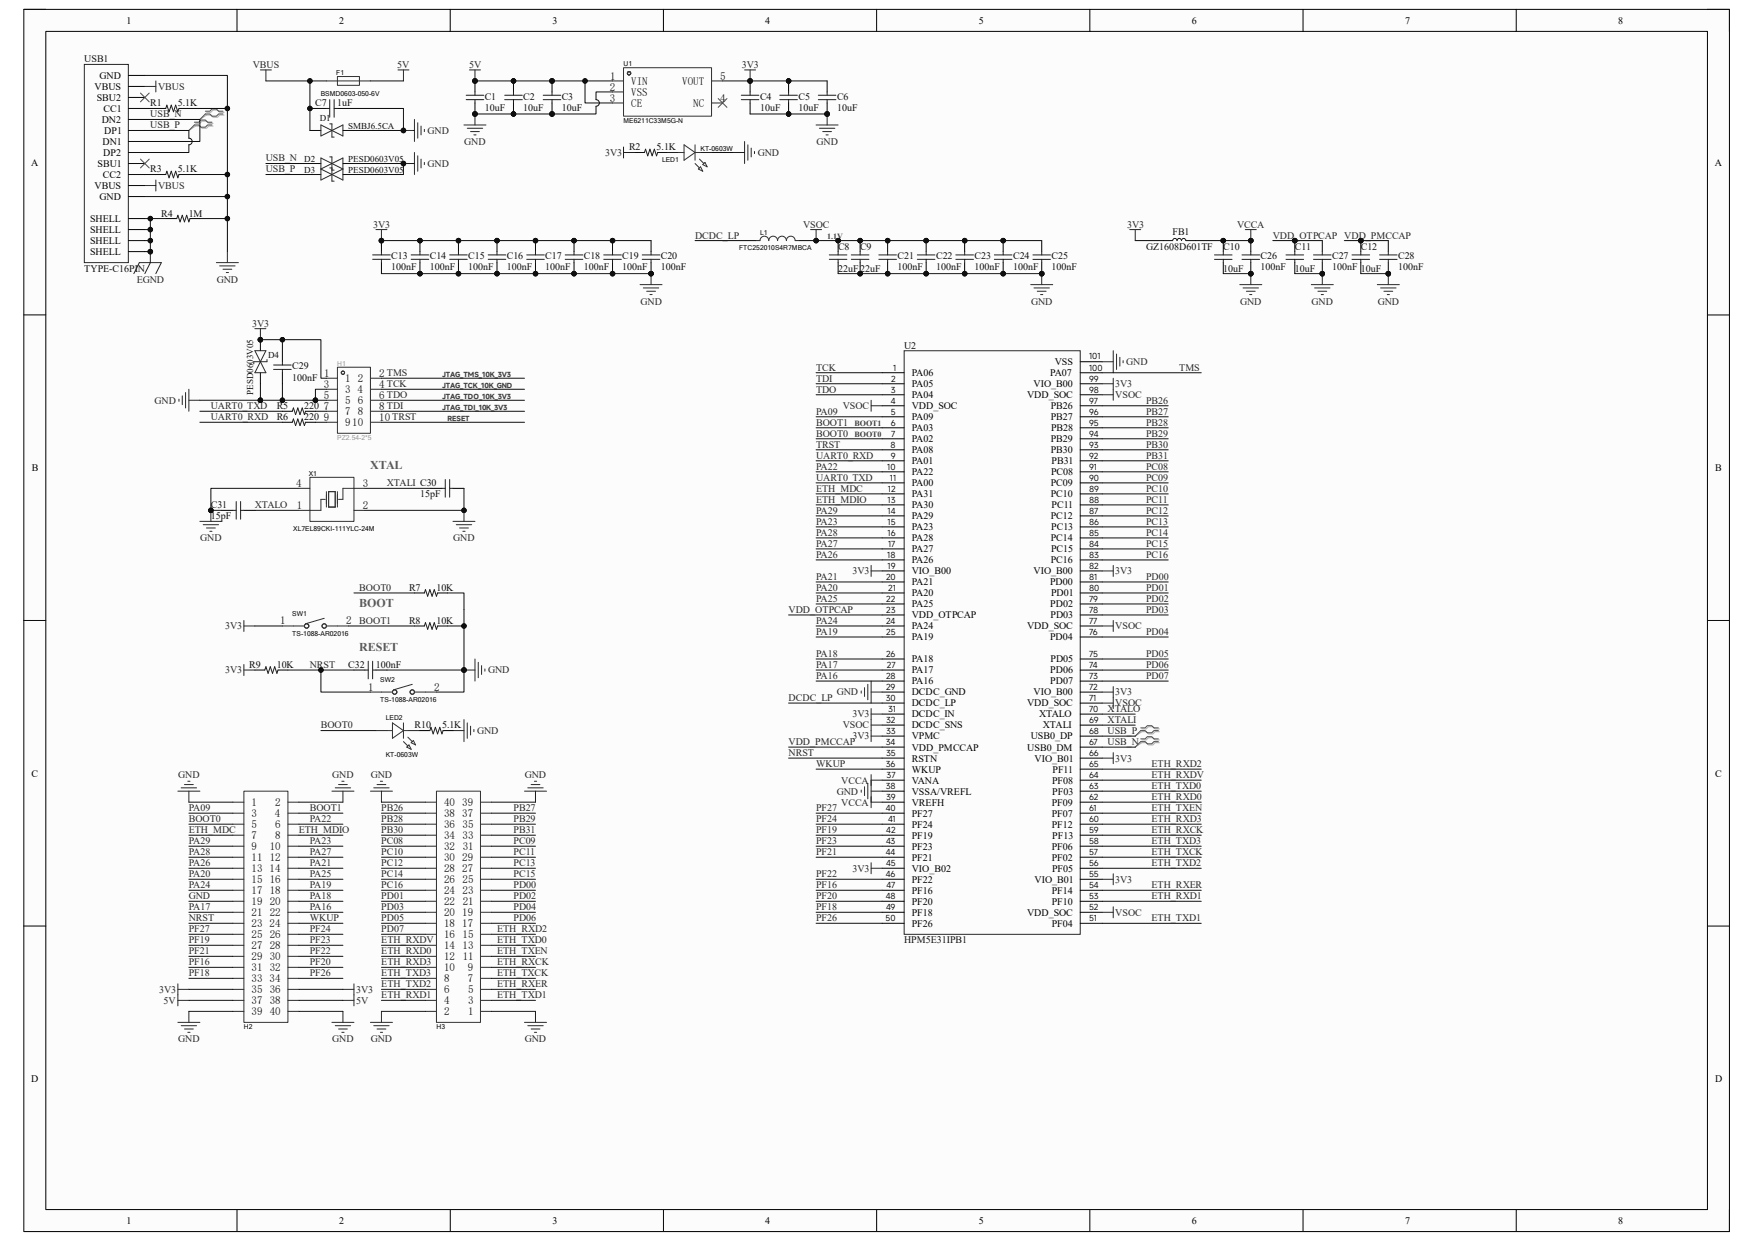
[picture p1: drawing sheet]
<svg xmlns="http://www.w3.org/2000/svg" width="297mm" height="210mm" viewBox="0 0 297 210" stroke-linecap="round" stroke-linejoin="round" font-family="sans-serif">
<defs><g id="words">
<g font-size="2" fill="#5a5a5a">
<text x="62.7" y="79.4">XTAL</text>
<text x="60.8" y="102.7">BOOT</text>
<text x="60.8" y="110.2">RESET</text>
</g>
<g font-size="1.9">
<text x="103.2" y="15.3">2</text>
<text x="103.2" y="17.2">3</text>
<text x="103.3" y="13.5">1</text>
<text x="106.9" y="14.4">VIN</text>
<text x="106.9" y="16.3">VSS</text>
<text x="115.5" y="14.4">VOUT</text>
<text x="122" y="17.2">4</text>
<text x="122" y="13.5">5</text>
<text x="106.9" y="18.1">CE</text>
<text x="117.4" y="18.1">NC</text>
<text x="54.8" y="65.6">3</text>
<text x="54.9" y="63.8">1</text>
<text x="58.4" y="64.7">1</text>
<text x="60.6" y="64.7">2</text>
<text x="64.2" y="65.6">4 TCK</text>
<text x="64.2" y="63.8">2 TMS</text>
<text x="54.8" y="67.5">5</text>
<text x="54.8" y="69.3">7</text>
<text x="54.8" y="71.2">9</text>
<text x="58.4" y="66.5">3</text>
<text x="58.4" y="68.4">5</text>
<text x="58.4" y="70.3">7</text>
<text x="60.5" y="66.5">4</text>
<text x="60.6" y="70.3">8</text>
<text x="60.6" y="68.4">6</text>
<text x="64.2" y="71.2">10 TRST</text>
<text x="64.2" y="69.3">8 TDI</text>
<text x="64.2" y="67.5">6 TDO</text>
<text x="58.4" y="72.1">910</text>
<text x="50.1" y="82.4">4</text>
<text x="61.4" y="82.4">3</text>
<text x="50.2" y="86.1">1</text>
<text x="61.4" y="86.1">2</text>
<text x="47.5" y="105.7">1</text>
<text x="58.6" y="105.7">2</text>
<text x="62.4" y="116.9">1</text>
<text x="73.5" y="116.9">2</text>
<text x="42.6" y="136.4">1</text>
<text x="46.6" y="136.4">2</text>
<text x="75.2" y="136.4">40</text>
<text x="78.3" y="136.4">39</text>
<text x="42.6" y="138.3">3</text>
<text x="42.6" y="140.2">5</text>
<text x="42.6" y="142">7</text>
<text x="42.6" y="143.9">9</text>
<text x="45.7" y="143.9">10</text>
<text x="46.6" y="138.3">4</text>
<text x="46.6" y="140.2">6</text>
<text x="46.6" y="142">8</text>
<text x="75.2" y="143.9">32</text>
<text x="75.2" y="142">34</text>
<text x="75.2" y="140.2">36</text>
<text x="75.2" y="138.3">38</text>
<text x="78.3" y="138.3">37</text>
<text x="78.3" y="142">33</text>
<text x="78.3" y="140.2">35</text>
<text x="78.4" y="143.9">31</text>
<text x="42.6" y="145.8">11</text>
<text x="42.6" y="147.6">13</text>
<text x="42.6" y="149.5">15</text>
<text x="45.6" y="147.6">14</text>
<text x="45.7" y="145.8">12</text>
<text x="45.7" y="149.5">16</text>
<text x="75.2" y="149.5">26</text>
<text x="75.2" y="147.6">28</text>
<text x="75.2" y="145.8">30</text>
<text x="78.3" y="147.6">27</text>
<text x="78.3" y="145.8">29</text>
<text x="78.3" y="149.5">25</text>
<text x="42.6" y="151.3">17</text>
<text x="42.6" y="153.2">19</text>
<text x="42.6" y="155.1">21</text>
<text x="45.7" y="151.3">18</text>
<text x="45.7" y="153.2">20</text>
<text x="45.7" y="155.1">22</text>
<text x="75.2" y="155.1">20</text>
<text x="75.2" y="153.2">22</text>
<text x="75.2" y="151.3">24</text>
<text x="78.3" y="155.1">19</text>
<text x="78.3" y="151.3">23</text>
<text x="78.4" y="153.2">21</text>
<text x="42.6" y="156.9">23</text>
<text x="42.6" y="158.8">25</text>
<text x="42.6" y="160.7">27</text>
<text x="45.6" y="156.9">24</text>
<text x="45.7" y="158.8">26</text>
<text x="45.7" y="160.7">28</text>
<text x="75.2" y="160.7">14</text>
<text x="75.2" y="158.8">16</text>
<text x="75.2" y="156.9">18</text>
<text x="78.3" y="156.9">17</text>
<text x="78.3" y="160.7">13</text>
<text x="78.3" y="158.8">15</text>
<text x="42.6" y="162.5">29</text>
<text x="42.6" y="164.4">31</text>
<text x="42.6" y="166.2">33</text>
<text x="45.6" y="166.2">34</text>
<text x="45.7" y="162.5">30</text>
<text x="45.7" y="164.4">32</text>
<text x="75.2" y="166.2">8</text>
<text x="75.2" y="164.4">10</text>
<text x="75.2" y="162.5">12</text>
<text x="78.4" y="162.5">11</text>
<text x="79.2" y="166.2">7</text>
<text x="79.2" y="164.4">9</text>
<text x="42.6" y="168.1">35</text>
<text x="42.6" y="170">37</text>
<text x="42.6" y="171.8">39</text>
<text x="45.7" y="168.1">36</text>
<text x="45.7" y="170">38</text>
<text x="45.7" y="171.8">40</text>
<text x="75.2" y="171.8">2</text>
<text x="75.2" y="170">4</text>
<text x="75.2" y="168.1">6</text>
<text x="79.2" y="170">3</text>
<text x="79.2" y="168.1">5</text>
<text x="79.3" y="171.8">1</text>
</g>
<g font-size="1.7">
<text x="21.4" y="4">1</text>
<text x="57.4" y="4">2</text>
<text x="93.6" y="4">3</text>
<text x="129.6" y="4">4</text>
<text x="165.7" y="4">5</text>
<text x="201.8" y="4">6</text>
<text x="237.9" y="4">7</text>
<text x="274" y="4">8</text>
<text x="16" y="15.2">VBUS</text>
<text x="16.4" y="17.1">SBU2</text>
<text x="16.8" y="13.3">GND</text>
<text x="17.2" y="20.8">DN2</text>
<text x="17.5" y="18.9">CC1</text>
<text x="17.7" y="22.6">DP1</text>
<text x="5.3" y="28">A</text>
<text x="16.5" y="28.2">SBU1</text>
<text x="17.4" y="24.5">DN1</text>
<text x="17.5" y="26.4">DP2</text>
<text x="290.4" y="28">A</text>
<text x="16" y="32">VBUS</text>
<text x="16.8" y="33.8">GND</text>
<text x="17.4" y="30.1">CC2</text>
<text x="15.2" y="37.6">SHELL</text>
<text x="15.2" y="39.5">SHELL</text>
<text x="15.2" y="41.3">SHELL</text>
<text x="15.2" y="43.2">SHELL</text>
<text x="154.4" y="63.7">PA06</text>
<text x="154.4" y="65.5">PA05</text>
<text x="175" y="65.5">VIO_B00</text>
<text x="177.8" y="63.7">PA07</text>
<text x="178.6" y="61.8">VSS</text>
<text x="154.4" y="67.4">PA04</text>
<text x="154.4" y="69.3">VDD_SOC</text>
<text x="154.4" y="71.1">PA09</text>
<text x="173.9" y="67.4">VDD_SOC</text>
<text x="177.9" y="71.1">PB27</text>
<text x="177.9" y="69.3">PB26</text>
<text x="154.4" y="73">PA03</text>
<text x="154.4" y="74.8">PA02</text>
<text x="154.4" y="76.7">PA08</text>
<text x="177.9" y="76.7">PB30</text>
<text x="177.9" y="74.8">PB29</text>
<text x="178" y="73">PB28</text>
<text x="5.4" y="79.7">B</text>
<text x="154.4" y="78.6">PA01</text>
<text x="154.4" y="80.4">PA22</text>
<text x="154.4" y="82.3">PA00</text>
<text x="177.9" y="82.3">PC09</text>
<text x="178" y="80.4">PC08</text>
<text x="178.1" y="78.6">PB31</text>
<text x="290.4" y="79.7">B</text>
<text x="154.4" y="84.2">PA31</text>
<text x="154.4" y="86">PA30</text>
<text x="154.4" y="87.9">PA29</text>
<text x="154.4" y="89.7">PA23</text>
<text x="177.9" y="87.9">PC12</text>
<text x="177.9" y="84.2">PC10</text>
<text x="178" y="89.7">PC13</text>
<text x="178.1" y="86">PC11</text>
<text x="154.4" y="91.6">PA28</text>
<text x="154.4" y="93.5">PA27</text>
<text x="154.4" y="95.3">PA26</text>
<text x="177.9" y="95.3">PC16</text>
<text x="177.9" y="91.6">PC14</text>
<text x="178" y="93.5">PC15</text>
<text x="154.4" y="97.2">VIO_B00</text>
<text x="154.4" y="99.1">PA21</text>
<text x="154.4" y="100.9">PA20</text>
<text x="175" y="97.2">VIO_B00</text>
<text x="177.8" y="99.1">PD00</text>
<text x="178" y="100.9">PD01</text>
<text x="154.4" y="102.8">PA25</text>
<text x="154.4" y="104.6">VDD_OTPCAP</text>
<text x="154.4" y="106.5">PA24</text>
<text x="173.9" y="106.5">VDD_SOC</text>
<text x="177.8" y="102.8">PD02</text>
<text x="177.9" y="104.6">PD03</text>
<text x="154.4" y="108.4">PA19</text>
<text x="154.4" y="112.1">PA18</text>
<text x="154.4" y="114">PA17</text>
<text x="177.8" y="108.4">PD04</text>
<text x="177.8" y="114">PD06</text>
<text x="177.9" y="112.1">PD05</text>
<text x="154.4" y="115.8">PA16</text>
<text x="154.4" y="117.7">DCDC_GND</text>
<text x="154.4" y="119.5">DCDC_LP</text>
<text x="173.9" y="119.5">VDD_SOC</text>
<text x="175" y="117.7">VIO_B00</text>
<text x="177.8" y="115.8">PD07</text>
<text x="154.4" y="121.4">DCDC_IN</text>
<text x="154.4" y="123.3">DCDC_SNS</text>
<text x="154.4" y="125.1">VPMC</text>
<text x="174.5" y="125.1">USB0_DP</text>
<text x="175.9" y="121.4">XTALO</text>
<text x="176.6" y="123.3">XTALI</text>
<text x="5.3" y="131.4">C</text>
<text x="154.4" y="127">VDD_PMCCAP</text>
<text x="154.4" y="128.9">RSTN</text>
<text x="154.4" y="130.7">WKUP</text>
<text x="173.9" y="127">USB0_DM</text>
<text x="175.2" y="128.9">VIO_B01</text>
<text x="178.2" y="130.7">PF11</text>
<text x="290.4" y="131.4">C</text>
<text x="154.4" y="132.6">VANA</text>
<text x="154.4" y="134.5">VSSA/VREFL</text>
<text x="154.4" y="136.3">VREFH</text>
<text x="178.1" y="136.3">PF09</text>
<text x="178.1" y="132.6">PF08</text>
<text x="178.2" y="134.5">PF03</text>
<text x="154.4" y="138.2">PF27</text>
<text x="154.4" y="140">PF24</text>
<text x="154.4" y="141.9">PF19</text>
<text x="154.4" y="143.8">PF23</text>
<text x="178.1" y="143.8">PF06</text>
<text x="178.1" y="140">PF12</text>
<text x="178.1" y="138.2">PF07</text>
<text x="178.2" y="141.9">PF13</text>
<text x="154.4" y="145.6">PF21</text>
<text x="154.4" y="147.5">VIO_B02</text>
<text x="154.4" y="149.4">PF22</text>
<text x="175.2" y="149.4">VIO_B01</text>
<text x="178.1" y="145.6">PF02</text>
<text x="178.1" y="147.5">PF05</text>
<text x="154.4" y="151.2">PF16</text>
<text x="154.4" y="153.1">PF20</text>
<text x="154.4" y="154.9">PF18</text>
<text x="173.9" y="154.9">VDD_SOC</text>
<text x="178.1" y="153.1">PF10</text>
<text x="178.1" y="151.2">PF14</text>
<text x="154.4" y="156.8">PF26</text>
<text x="178.1" y="156.8">PF04</text>
<text x="5.3" y="183.1">D</text>
<text x="290.4" y="183.1">D</text>
<text x="21.4" y="207.1">1</text>
<text x="57.4" y="207.1">2</text>
<text x="93.6" y="207.1">3</text>
<text x="129.6" y="207.1">4</text>
<text x="165.7" y="207.1">5</text>
<text x="201.8" y="207.1">6</text>
<text x="237.9" y="207.1">7</text>
<text x="274" y="207.1">8</text>
</g>
<g font-size="1.7" fill="#0e0e0e">
<text x="14.3" y="10.5">USB1</text>
<text x="25.4" y="18">R1</text>
<text x="30.1" y="18">5.1K</text>
<text x="53.4" y="18">C7</text>
<text x="57.1" y="18">1uF</text>
<text x="82.1" y="16.9">C1</text>
<text x="88.6" y="16.9">C2</text>
<text x="95.1" y="16.9">C3</text>
<text x="128.7" y="16.9">C4</text>
<text x="135.2" y="16.9">C5</text>
<text x="141.7" y="16.9">C6</text>
<text x="82.1" y="18.8">10uF</text>
<text x="88.6" y="18.8">10uF</text>
<text x="95.1" y="18.8">10uF</text>
<text x="128.7" y="18.8">10uF</text>
<text x="135.2" y="18.8">10uF</text>
<text x="141.7" y="18.8">10uF</text>
<text x="25.4" y="29.2">R3</text>
<text x="30.1" y="29.2">5.1K</text>
<text x="106.5" y="25.4">R2</text>
<text x="111.2" y="25.4">5.1K</text>
<text x="27.3" y="36.7">R4</text>
<text x="32" y="36.7">1M</text>
<text x="198.5" y="39.8">FB1</text>
<text x="14.3" y="46">TYPE-C16PIN</text>
<text x="66.2" y="43.9">C13</text>
<text x="66.2" y="45.8">100nF</text>
<text x="72.8" y="43.9">C14</text>
<text x="72.8" y="45.8">100nF</text>
<text x="79.3" y="43.9">C15</text>
<text x="79.3" y="45.8">100nF</text>
<text x="85.8" y="43.9">C16</text>
<text x="85.8" y="45.8">100nF</text>
<text x="92.3" y="43.9">C17</text>
<text x="92.3" y="45.8">100nF</text>
<text x="98.8" y="43.9">C18</text>
<text x="98.8" y="45.8">100nF</text>
<text x="105.4" y="43.9">C19</text>
<text x="105.4" y="45.8">100nF</text>
<text x="111.9" y="43.9">C20</text>
<text x="111.9" y="45.8">100nF</text>
<text x="141.9" y="42.2">C8</text>
<text x="141.9" y="46">22uF22uF</text>
<text x="145.6" y="42.2">C9</text>
<text x="152" y="43.9">C21</text>
<text x="152" y="45.8">100nF</text>
<text x="158.5" y="43.9">C22</text>
<text x="158.5" y="45.8">100nF</text>
<text x="165" y="43.9">C23</text>
<text x="165" y="45.8">100nF</text>
<text x="171.5" y="43.9">C24</text>
<text x="171.5" y="45.8">100nF</text>
<text x="178.1" y="43.9">C25</text>
<text x="178.1" y="45.8">100nF</text>
<text x="194.1" y="42.2">GZ1608D601TF</text>
<text x="207.1" y="42.2">C10</text>
<text x="207.1" y="46">10uF</text>
<text x="213.4" y="43.9">C26</text>
<text x="213.4" y="45.8">100nF</text>
<text x="219.2" y="42.2">C11</text>
<text x="219.2" y="46">10uF</text>
<text x="225.5" y="43.9">C27</text>
<text x="225.5" y="45.8">100nF 10uF</text>
<text x="230.4" y="42.2">C12</text>
<text x="236.7" y="43.9">C28</text>
<text x="236.7" y="45.8">100nF</text>
<text x="153.1" y="59">U2</text>
<text x="49.5" y="62.5">C29</text>
<text x="49.5" y="64.4">100nF</text>
<text x="46.9" y="69.3">R5</text>
<text x="46.9" y="71.1">R6</text>
<text x="51.5" y="69.3">220</text>
<text x="51.5" y="71.1">220</text>
<text x="35.7" y="86">C31</text>
<text x="35.7" y="87.9">15pF</text>
<text x="71.1" y="84.2">15pF</text>
<text x="69.3" y="100">R7</text>
<text x="73.9" y="100">10K</text>
<text x="69.3" y="105.6">R8</text>
<text x="73.9" y="105.6">10K</text>
<text x="42.2" y="113">R9</text>
<text x="46.9" y="113">10K</text>
<text x="59" y="113">C32</text>
<text x="63.6" y="113">100nF</text>
<text x="70.2" y="123.3">R10</text>
<text x="74.8" y="123.3">5.1K</text>
<text x="153.1" y="159.6">HPM5E31IPB1</text>
</g>
<g font-size="1.7" fill="#262626">
<text x="42.8" y="11.5">VBUS</text>
<text x="67.3" y="11.5">5V</text>
<text x="79.4" y="11.5">5V</text>
<text x="125.6" y="11.5">3V3</text>
<text x="26.8" y="15.2">VBUS</text>
<text x="25.4" y="19.9">USB_N</text>
<text x="25.4" y="21.7">USB_P</text>
<text x="72.4" y="22.6">GND</text>
<text x="45" y="27.3">USB_N</text>
<text x="45" y="29.2">USB_P</text>
<text x="72.4" y="28.2">GND</text>
<text x="78.6" y="24.5">GND</text>
<text x="102.4" y="26.4">3V3</text>
<text x="128.3" y="26.4">GND</text>
<text x="138.3" y="24.5">GND</text>
<text x="26.8" y="32">VBUS</text>
<text x="63.2" y="38.5">3V3</text>
<text x="117.7" y="40.4">DCDC_LP</text>
<text x="136" y="38.5">VSOC</text>
<text x="190.8" y="38.5">3V3</text>
<text x="209.5" y="38.5">VCCA</text>
<text x="215.5" y="40.4">VDD_OTPCAP VDD_PMCCAP</text>
<text x="23.2" y="47.8">EGND</text>
<text x="36.7" y="47.8">GND</text>
<text x="108.5" y="51.6">GND</text>
<text x="174.6" y="51.6">GND</text>
<text x="210" y="51.6">GND</text>
<text x="222.1" y="51.6">GND</text>
<text x="233.3" y="51.6">GND</text>
<text x="42.7" y="55.3">3V3</text>
<text x="138.2" y="62.7">TCK</text>
<text x="138.2" y="64.6">TDI</text>
<text x="188.8" y="65.5">3V3</text>
<text x="190.7" y="61.8">GND</text>
<text x="199.7" y="62.7">TMS</text>
<text x="26.2" y="68.3">GND</text>
<text x="35.7" y="69.3">UART0_TXD</text>
<text x="35.7" y="71.1">UART0_RXD</text>
<text x="138.2" y="66.5">TDO</text>
<text x="138.2" y="70.2">PA09</text>
<text x="142.7" y="69.3">VSOC</text>
<text x="188.8" y="67.4">VSOC</text>
<text x="194.1" y="68.3">PB26</text>
<text x="194.1" y="70.2">PB27</text>
<text x="138.2" y="75.8">TRST</text>
<text x="138.2" y="72.1">BOOT1</text>
<text x="138.2" y="73.9">BOOT0</text>
<text x="138.2" y="77.6">UART0_RXD</text>
<text x="194.1" y="72.1">PB28</text>
<text x="194.1" y="73.9">PB29</text>
<text x="194.1" y="75.8">PB30</text>
<text x="194.1" y="77.6">PB31</text>
<text x="65.5" y="82.3">XTALI C30</text>
<text x="138.2" y="79.5">PA22</text>
<text x="138.2" y="81.4">UART0_TXD</text>
<text x="138.2" y="83.2">ETH_MDC</text>
<text x="194.1" y="79.5">PC08</text>
<text x="194.1" y="81.4">PC09</text>
<text x="194.1" y="83.2">PC10</text>
<text x="43.1" y="86">XTALO</text>
<text x="138.2" y="87">PA29</text>
<text x="138.2" y="88.8">PA23</text>
<text x="138.2" y="85.1">ETH_MDIO</text>
<text x="194.1" y="85.1">PC11</text>
<text x="194.1" y="87">PC12</text>
<text x="194.1" y="88.8">PC13</text>
<text x="33.9" y="91.6">GND</text>
<text x="76.7" y="91.6">GND</text>
<text x="138.2" y="94.4">PA26</text>
<text x="138.2" y="92.5">PA27</text>
<text x="138.2" y="90.7">PA28</text>
<text x="194.1" y="90.7">PC14</text>
<text x="194.1" y="92.5">PC15</text>
<text x="194.1" y="94.4">PC16</text>
<text x="60.8" y="100">BOOT0</text>
<text x="138.2" y="98.1">PA21</text>
<text x="138.2" y="100">PA20</text>
<text x="138.2" y="101.9">PA25</text>
<text x="144.4" y="97.2">3V3</text>
<text x="188.8" y="97.2">3V3</text>
<text x="194.1" y="98.1">PD00</text>
<text x="194.1" y="100">PD01</text>
<text x="194.1" y="101.9">PD02</text>
<text x="38.1" y="106.5">3V3</text>
<text x="60.8" y="105.6">BOOT1</text>
<text x="133.5" y="103.7">VDD_OTPCAP</text>
<text x="138.2" y="105.6">PA24</text>
<text x="138.2" y="107.4">PA19</text>
<text x="188.8" y="106.5">VSOC</text>
<text x="194.1" y="103.7">PD03</text>
<text x="194.1" y="107.4">PD04</text>
<text x="38.1" y="114">3V3</text>
<text x="52.4" y="113">NRST</text>
<text x="82.6" y="114">GND</text>
<text x="138.2" y="113">PA17</text>
<text x="138.2" y="111.2">PA18</text>
<text x="194.1" y="111.2">PD05</text>
<text x="194.1" y="113">PD06</text>
<text x="133.5" y="118.6">DCDC_LP</text>
<text x="138.2" y="114.9">PA16</text>
<text x="141.7" y="117.7">GND</text>
<text x="188.8" y="119.5">VSOC</text>
<text x="188.8" y="117.7">3V3</text>
<text x="194.1" y="114.9">PD07</text>
<text x="54.3" y="123.3">BOOT0</text>
<text x="80.8" y="124.2">GND</text>
<text x="142.7" y="123.3">VSOC</text>
<text x="144.4" y="125.1">3V3</text>
<text x="144.4" y="121.4">3V3</text>
<text x="187.5" y="124.2">USB_P</text>
<text x="187.5" y="122.3">XTALI</text>
<text x="187.5" y="120.5">XTALO</text>
<text x="30.2" y="131.7">GND</text>
<text x="56.3" y="131.7">GND</text>
<text x="62.8" y="131.7">GND</text>
<text x="88.9" y="131.7">GND</text>
<text x="133.5" y="126.1">VDD_PMCCAP</text>
<text x="133.5" y="127.9">NRST</text>
<text x="138.2" y="129.8">WKUP</text>
<text x="187.5" y="126.1">USB_N</text>
<text x="188.8" y="128.9">3V3</text>
<text x="195" y="129.8">ETH_RXD2</text>
<text x="195" y="131.7">ETH_RXDV</text>
<text x="32" y="137.2">PA09</text>
<text x="52.4" y="137.2">BOOT1</text>
<text x="64.6" y="137.2">PB26</text>
<text x="87" y="137.2">PB27</text>
<text x="138.2" y="137.2">PF27</text>
<text x="141.7" y="134.5">GND</text>
<text x="142.4" y="132.6">VCCA</text>
<text x="142.4" y="136.3">VCCA</text>
<text x="195" y="133.5">ETH_TXD0</text>
<text x="195" y="135.4">ETH_RXD0</text>
<text x="195" y="137.2">ETH_TXEN</text>
<text x="32" y="139.1">BOOT0</text>
<text x="32" y="141">ETH_MDC</text>
<text x="32" y="142.8">PA29</text>
<text x="50.6" y="141">ETH_MDIO</text>
<text x="52.4" y="139.1">PA22</text>
<text x="52.4" y="142.8">PA23</text>
<text x="64.6" y="139.1">PB28</text>
<text x="64.6" y="141">PB30</text>
<text x="64.6" y="142.8">PC08</text>
<text x="87" y="139.1">PB29</text>
<text x="87" y="141">PB31</text>
<text x="87" y="142.8">PC09</text>
<text x="138.2" y="141">PF19</text>
<text x="138.2" y="142.8">PF23</text>
<text x="138.2" y="139.1">PF24</text>
<text x="195" y="139.1">ETH_RXD3</text>
<text x="195" y="141">ETH_RXCK</text>
<text x="195" y="142.8">ETH_TXD3</text>
<text x="32" y="148.4">PA20</text>
<text x="32" y="146.6">PA26</text>
<text x="32" y="144.7">PA28</text>
<text x="52.4" y="146.6">PA21</text>
<text x="52.4" y="148.4">PA25</text>
<text x="52.4" y="144.7">PA27</text>
<text x="64.6" y="144.7">PC10</text>
<text x="64.6" y="146.6">PC12</text>
<text x="64.6" y="148.4">PC14</text>
<text x="87" y="144.7">PC11</text>
<text x="87" y="146.6">PC13</text>
<text x="87" y="148.4">PC15</text>
<text x="138.2" y="144.7">PF21</text>
<text x="138.2" y="148.4">PF22</text>
<text x="144.4" y="147.5">3V3</text>
<text x="188.8" y="149.4">3V3</text>
<text x="195" y="144.7">ETH_TXCK</text>
<text x="195" y="146.6">ETH_TXD2</text>
<text x="32" y="150.3">PA24</text>
<text x="32" y="152.1">GND</text>
<text x="32" y="155.9">NRST</text>
<text x="32" y="154">PA17</text>
<text x="52.4" y="150.3">PA19</text>
<text x="52.4" y="154">PA16</text>
<text x="52.4" y="152.1">PA18</text>
<text x="52.4" y="155.9">WKUP</text>
<text x="64.6" y="155.9">PD05</text>
<text x="64.6" y="152.1">PD01</text>
<text x="64.6" y="154">PD03</text>
<text x="64.6" y="150.3">PC16</text>
<text x="87" y="155.9">PD06</text>
<text x="87" y="150.3">PD00</text>
<text x="87" y="152.1">PD02</text>
<text x="87" y="154">PD04</text>
<text x="138.2" y="154">PF18</text>
<text x="138.2" y="152.1">PF20</text>
<text x="138.2" y="150.3">PF16</text>
<text x="138.2" y="155.9">PF26</text>
<text x="188.8" y="154.9">VSOC</text>
<text x="195" y="150.3">ETH_RXER</text>
<text x="195" y="152.1">ETH_RXD1</text>
<text x="195" y="155.9">ETH_TXD1</text>
<text x="32" y="157.7">PF27</text>
<text x="32" y="159.6">PF19</text>
<text x="32" y="161.5">PF21</text>
<text x="52.4" y="161.5">PF22</text>
<text x="52.4" y="159.6">PF23</text>
<text x="52.4" y="157.7">PF24</text>
<text x="64.6" y="159.6">ETH_RXDV</text>
<text x="64.6" y="161.5">ETH_RXD0</text>
<text x="64.6" y="157.7">PD07</text>
<text x="84.2" y="157.7">ETH_RXD2</text>
<text x="84.2" y="159.6">ETH_TXD0</text>
<text x="84.2" y="161.5">ETH_TXEN</text>
<text x="32" y="165.2">PF18</text>
<text x="32" y="163.4">PF16</text>
<text x="52.4" y="165.2">PF26</text>
<text x="52.4" y="163.4">PF20</text>
<text x="64.6" y="163.4">ETH_RXD3</text>
<text x="64.6" y="165.2">ETH_TXD3</text>
<text x="64.6" y="167.1">ETH_TXD2</text>
<text x="84.2" y="163.4">ETH_RXCK</text>
<text x="84.2" y="165.2">ETH_TXCK</text>
<text x="84.2" y="167.1">ETH_RXER</text>
<text x="27" y="168">3V3</text>
<text x="27.7" y="169.9">5V</text>
<text x="60.3" y="169.9">5V</text>
<text x="60.3" y="168">3V3</text>
<text x="64.6" y="169">ETH_RXD1</text>
<text x="84.2" y="169">ETH_TXD1</text>
<text x="30.2" y="176.4">GND</text>
<text x="56.3" y="176.4">GND</text>
<text x="62.8" y="176.4">GND</text>
<text x="88.9" y="176.4">GND</text>
</g>
<g font-size="1.5" fill="#0e0e0e">
<text x="54.1" y="20.4">D1</text>
<text x="59" y="21.8">SMBJ6.5CA</text>
<text x="51.5" y="27.3">D2</text>
<text x="51.5" y="29.2">D3</text>
<text x="59" y="27.3">PESD0603V05</text>
<text x="59" y="29.2">PESD0603V05</text>
<text x="45.4" y="60.5">D4</text>
<text x="42.8" y="66.8" transform="rotate(-90 42.8 66.8)">PESD0603V05</text>
</g>
<g font-size="1.4" fill="#3c3c3c">
<text x="140" y="40.4">1.1V</text>
<text x="144.7" y="74">BOOT0</text>
<text x="144.7" y="72.1">BOOT1</text>
</g>
<g font-size="1.4">
<text x="150.9" y="64.6">2</text>
<text x="151.2" y="62.7">1</text>
<text x="184.4" y="64.6">99</text>
<text x="184.4" y="62.7">100</text>
<text x="184.4" y="60.8">101</text>
<text x="150.8" y="66.4">3</text>
<text x="150.8" y="68.3">4</text>
<text x="150.8" y="70.1">5</text>
<text x="184.4" y="70.1">96</text>
<text x="184.4" y="68.3">97</text>
<text x="184.4" y="66.4">98</text>
<text x="150.8" y="75.7">8</text>
<text x="150.8" y="72">6</text>
<text x="150.8" y="77.6">9</text>
<text x="150.9" y="73.9">7</text>
<text x="184.4" y="77.6">92</text>
<text x="184.4" y="75.7">93</text>
<text x="184.4" y="73.9">94</text>
<text x="184.4" y="72">95</text>
<text x="150.2" y="79.5">10</text>
<text x="150.3" y="83.2">12</text>
<text x="150.7" y="81.3">11</text>
<text x="184.4" y="83.2">89</text>
<text x="184.4" y="81.3">90</text>
<text x="184.4" y="79.5">91</text>
<text x="150.3" y="85">13</text>
<text x="150.3" y="86.9">14</text>
<text x="150.3" y="88.8">15</text>
<text x="184.4" y="88.8">86</text>
<text x="184.4" y="86.9">87</text>
<text x="184.4" y="85">88</text>
<text x="150.2" y="94.4">18</text>
<text x="150.3" y="90.6">16</text>
<text x="150.4" y="92.5">17</text>
<text x="184.4" y="94.4">83</text>
<text x="184.4" y="92.5">84</text>
<text x="184.4" y="90.6">85</text>
<text x="150" y="98.1">20</text>
<text x="150.1" y="101.8">22</text>
<text x="150.3" y="96.2">19</text>
<text x="150.4" y="99.9">21</text>
<text x="184.4" y="101.8">79</text>
<text x="184.4" y="99.9">80</text>
<text x="184.4" y="98.1">81</text>
<text x="184.4" y="96.2">82</text>
<text x="150" y="105.5">24</text>
<text x="150.1" y="103.7">23</text>
<text x="150.1" y="107.4">25</text>
<text x="184.4" y="107.4">76</text>
<text x="184.4" y="105.5">77</text>
<text x="184.4" y="103.7">78</text>
<text x="150" y="111.1">26</text>
<text x="150.2" y="113">27</text>
<text x="184.4" y="113">74</text>
<text x="184.4" y="111.1">75</text>
<text x="150" y="118.6">30</text>
<text x="150" y="114.9">28</text>
<text x="150" y="116.7">29</text>
<text x="184.4" y="118.6">71</text>
<text x="184.4" y="116.7">72</text>
<text x="184.4" y="114.9">73</text>
<text x="150" y="124.2">33</text>
<text x="150.1" y="122.3">32</text>
<text x="150.4" y="120.4">31</text>
<text x="184.4" y="124.2">68</text>
<text x="184.4" y="122.3">69</text>
<text x="184.4" y="120.4">70</text>
<text x="150" y="126">34</text>
<text x="150" y="129.8">36</text>
<text x="150" y="127.9">35</text>
<text x="150.1" y="131.6">37</text>
<text x="184.4" y="131.6">64</text>
<text x="184.4" y="129.8">65</text>
<text x="184.4" y="127.9">66</text>
<text x="184.4" y="126">67</text>
<text x="150" y="133.5">38</text>
<text x="150" y="137.2">40</text>
<text x="150" y="135.4">39</text>
<text x="184.4" y="137.2">61</text>
<text x="184.4" y="135.4">62</text>
<text x="184.4" y="133.5">63</text>
<text x="150" y="142.8">43</text>
<text x="150.1" y="141">42</text>
<text x="150.4" y="139.1">41</text>
<text x="184.4" y="142.8">58</text>
<text x="184.4" y="141">59</text>
<text x="184.4" y="139.1">60</text>
<text x="150" y="144.7">44</text>
<text x="150" y="148.4">46</text>
<text x="150" y="146.6">45</text>
<text x="184.4" y="148.4">55</text>
<text x="184.4" y="146.6">56</text>
<text x="184.4" y="144.7">57</text>
<text x="149.9" y="155.9">50</text>
<text x="150" y="152.1">48</text>
<text x="150" y="154">49</text>
<text x="150.1" y="150.3">47</text>
<text x="184.4" y="155.9">51</text>
<text x="184.4" y="154">52</text>
<text x="184.4" y="152.1">53</text>
<text x="184.4" y="150.3">54</text>
</g>
<g font-size="1.1">
<text x="105.6" y="11.2">U1</text>
<text x="54.3" y="16.3">BSMD0603-050-6V</text>
<text x="56.9" y="12.7">F1</text>
<text x="105.6" y="20.7">ME6211C33M5G-N</text>
<text x="112.1" y="27.4">LED1</text>
<text x="118.6" y="25.6">KT-0603W</text>
<text x="128.7" y="39.8">L1</text>
<text x="125.1" y="42.3">FTC252010S4R7MBCA</text>
<text x="52.3" y="80.6">X1</text>
<text x="49.7" y="89.9">XL7EL89CKI-111YLC-24M</text>
<text x="49.5" y="104.2">SW1</text>
<text x="49.5" y="107.6">TS-1088-AR02016</text>
<text x="64.4" y="115.4">SW2</text>
<text x="64.4" y="118.7">TS-1088-AR02016</text>
<text x="65.3" y="121.9">LED2</text>
<text x="65.3" y="128.1">KT-0603W</text>
<text x="41.3" y="174.1">H2</text>
<text x="73.9" y="174.1">H3</text>
</g>
<g font-size="1.1" fill="#969696">
<text x="57.1" y="61.9">H1</text>
<text x="57.1" y="74.4">PZ2.54-2*5</text>
</g>
<g font-size="1.1" fill="#3c3c3c">
<text x="74.8" y="65.6">JTAG_TCK_10K_GND</text>
<text x="74.8" y="63.7">JTAG_TMS_10K_3V3</text>
<text x="74.8" y="67.4">JTAG_TDO_10K_3V3</text>
<text x="74.8" y="69.3">JTAG_TDI_10K_3V3</text>
<text x="75.8" y="71.2">RESET</text>
</g>
</g></defs>
<path d="M4 1.6h288.8v206.8h-288.8z" fill-rule="evenodd" fill="#fcfcfc"/>
<path d="M4 1.6h288.8v206.8h-288.8z" fill="none" stroke="#000" stroke-width=".17"/>
<path d="M7.8 5.3h281.3v199.4h-281.3z" fill-rule="evenodd" fill="#fcfcfc"/>
<g fill="none" stroke="#000" stroke-width=".17">
<path d="M4 1.6h3.8M7.8 5.3h281.3v199.4h-281.3zM21.7 12.8h2.8M21.7 14.6h2.8M21.7 16.5h2.8M21.7 18.4h2.8M40.1 1.6v3.7M76.2 1.6v3.7M112.3 1.6v3.7M148.4 1.6v3.7M184.5 1.6v3.7M220.6 1.6v3.7"/>
<path d="M256.7 1.6v3.7M289.1 1.6h3.7v3.7M21.7 20.2h2.8M21.7 22.1h2.8M21.7 23.9h2.8M21.7 25.8h2.8M21.7 27.7h2.8M21.7 29.5h2.8M21.7 31.4h2.8M21.7 33.3h2.8M21.7 37h2.8M21.7 38.8h2.8"/>
<path d="M4 53.3h3.8M21.7 40.7h2.8M21.7 42.6h2.8M289.1 53.3h3.7M4 105h3.8M289.1 105h3.7M4 156.7h3.8M289.1 156.7h3.7M40.1 204.7v3.7M76.2 204.7v3.7M112.3 204.7v3.7M148.4 204.7v3.7"/>
<path d="M184.5 204.7v3.7M220.6 204.7v3.7M256.7 204.7v3.7M292.8 204.7v3.7"/>
</g>
<path d="M14.3 10.9h7.4v33.5h-7.4zM22.7 46.3l.9-1.9h3.7l-.9 1.9M25.5 42.6v1.8l-1 1.9" fill="none" stroke="#262626" stroke-width=".17"/>
<circle cx="25.5" cy="42.6" r=".37" fill="#0e0e0e"/>
<circle cx="25.5" cy="42.6" r=".37" fill="none" stroke="#0e0e0e" stroke-width=".17"/>
<g fill="none" stroke="#262626" stroke-width=".17">
<path d="M24.5 14.6h1.9M26.4 13.7v1.9M44.1 11.8h1.9M45 11.8v1.9M24.5 31.4h1.9M26.4 30.5v1.8M68.3 22.1h1.9M70.2 20.2v3.7M70.7 20.8v2.6M71.3 21.3v1.5M71.9 21.9v.4M36.6 44.4h3.8"/>
<path d="M37.2 45h2.6M37.8 45.6h1.4M38.3 46.1h.4M38.5 42.6v1.8"/>
</g>
<path d="M26.4 18.4h1.7M30.3 18.4h1.7M26.4 29.5h1.7M28.3 37h1.6M30.3 29.5h1.7M32.2 37h1.6M52.5 29.5h1.8M52.5 27.7h1.8M52.5 22.1h1.8M58.1 29.5h1.8M58.1 27.7h1.8M58.1 22.1h1.8" fill="none" stroke="#000" stroke-width=".17"/>
<path d="M28.1 18.4l.2-.6 .3 1.1 .4-1.1 .4 1.1 .3-1.1 .4 1.1 .2-.5M28.1 29.5l.2-.5 .3 1.1 .4-1.1 .4 1.1 .3-1.1 .4 1.1 .2-.6M29.9 37l.2-.6 .4 1.1 .4-1.1 .3 1.1 .4-1.1 .4 1.1 .2-.5" fill="none" stroke="#1c1c1c" stroke-width=".17"/>
<path d="M23.8 15.7l1.5 1.5M25.3 15.7l-1.5 1.5M34.8 18.8h.7l.4-.4h.7l.4 .4h.8M37.8 19.3h-.8l-.4 .4h-.7l-.4-.4h-.7l-1 .9M23.8 26.9l1.5 1.5M25.3 26.9l-1.5 1.5M32.9 20.7h.8l.3-.4h.8l.3 .4h.8M35.9 21.1h-.8l-.3 .4h-.8l-.3-.4h-.8l-.9 1" fill="none" stroke="#4c4c4c" stroke-width=".17"/>
<path d="M54.3 26.7l3.8 1.9-3.8 1.9zM54.3 28.6l3.8-1.9v3.8zM54.3 21.1v1.9l3.8-1.9v1.9zM55.8 26.6h.4v4.1h.4M55.8 21h.4v2.2h.4M55.8 28.4h.4M56.2 28.8h.4" fill="none" stroke="#292929" stroke-width=".17"/>
<path d="M35 19h.7l.4-.4h.7l.4 .4h.7M37.9 19.5h-.7l-.4 .3h-.7l-.4-.3h-.7l-1.2 .7M33.1 20.9h.7l.4-.4h.8l.3 .4h.8M36.1 21.3h-.8l-.3 .4h-.8l-.4-.4h-.7l-1.1 .8" fill="none" stroke="#aeaeae" stroke-width=".17"/>
<circle cx="68.3" cy="22.1" r=".37" fill="#0e0e0e"/>
<circle cx="68.3" cy="22.1" r=".37" fill="none" stroke="#0e0e0e" stroke-width=".17"/>
<path d="M68.3 27.7h1.9M70.2 25.8v3.7M70.7 26.4v2.6M71.3 26.9v1.5M71.9 27.5v.4" fill="none" stroke="#262626" stroke-width=".17"/>
<circle cx="68.3" cy="27.7" r=".37" fill="#0e0e0e"/>
<circle cx="68.3" cy="27.7" r=".37" fill="none" stroke="#0e0e0e" stroke-width=".17"/>
<path d="M53.4 18.4h1.9M57.1 18.4h1.9" fill="none" stroke="#000" stroke-width=".17"/>
<path d="M55.3 18.4h.5M55.8 16.9v2.9M56.6 16.9v2.9M56.6 18.4h.5" fill="none" stroke="#1c1c1c" stroke-width=".17"/>
<g fill="none" stroke="#303030" stroke-width=".17">
<path d="M57.1 12.9h3.8v1.5h-3.8zM57.1 13.7h3.8M105.6 11.5h14.9v8.2h-14.9z"/>
<circle cx="106.5" cy="12.4" r=".28"/>
</g>
<path d="M55.3 13.7h1.8M60.9 13.7h1.8M103.7 13.7h1.9M103.7 15.6h1.9M103.7 17.4h1.9M120.5 13.7h1.8M120.5 17.4h1.8" fill="none" stroke="#292929" stroke-width=".17"/>
<path d="M67.4 11.8h1.8M68.3 11.8v1.9" fill="none" stroke="#262626" stroke-width=".17"/>
<circle cx="80.4" cy="13.7" r=".37" fill="#0e0e0e"/>
<circle cx="80.4" cy="13.7" r=".37" fill="none" stroke="#0e0e0e" stroke-width=".17"/>
<circle cx="80.4" cy="19.3" r=".37" fill="#0e0e0e"/>
<circle cx="80.4" cy="19.3" r=".37" fill="none" stroke="#0e0e0e" stroke-width=".17"/>
<path d="M80.4 13.7v1.9" fill="none" stroke="#000" stroke-width=".17"/>
<circle cx="80.4" cy="13.7" r=".37" fill="#0e0e0e"/>
<circle cx="80.4" cy="13.7" r=".37" fill="none" stroke="#0e0e0e" stroke-width=".17"/>
<path d="M80.4 17.4v1.9" fill="none" stroke="#000" stroke-width=".17"/>
<circle cx="80.4" cy="19.3" r=".37" fill="#0e0e0e"/>
<circle cx="80.4" cy="19.3" r=".37" fill="none" stroke="#0e0e0e" stroke-width=".17"/>
<path d="M78.9 16.9h3M78.9 16.1h3M80.4 15.6v.5M80.4 16.9v.5" fill="none" stroke="#1c1c1c" stroke-width=".17"/>
<circle cx="86.9" cy="13.7" r=".37" fill="#0e0e0e"/>
<circle cx="86.9" cy="13.7" r=".37" fill="none" stroke="#0e0e0e" stroke-width=".17"/>
<circle cx="86.9" cy="19.3" r=".37" fill="#0e0e0e"/>
<circle cx="86.9" cy="19.3" r=".37" fill="none" stroke="#0e0e0e" stroke-width=".17"/>
<path d="M86.9 13.7v1.9" fill="none" stroke="#000" stroke-width=".17"/>
<circle cx="86.9" cy="13.7" r=".37" fill="#0e0e0e"/>
<circle cx="86.9" cy="13.7" r=".37" fill="none" stroke="#0e0e0e" stroke-width=".17"/>
<path d="M86.9 17.4v1.9" fill="none" stroke="#000" stroke-width=".17"/>
<circle cx="86.9" cy="19.3" r=".37" fill="#0e0e0e"/>
<circle cx="86.9" cy="19.3" r=".37" fill="none" stroke="#0e0e0e" stroke-width=".17"/>
<path d="M85.5 16.9h2.9M85.5 16.1h2.9M86.9 15.6v.5M86.9 16.9v.5" fill="none" stroke="#1c1c1c" stroke-width=".17"/>
<circle cx="93.5" cy="13.7" r=".37" fill="#0e0e0e"/>
<circle cx="93.5" cy="13.7" r=".37" fill="none" stroke="#0e0e0e" stroke-width=".17"/>
<circle cx="93.5" cy="19.3" r=".37" fill="#0e0e0e"/>
<circle cx="93.5" cy="19.3" r=".37" fill="none" stroke="#0e0e0e" stroke-width=".17"/>
<path d="M93.5 13.7v1.9" fill="none" stroke="#000" stroke-width=".17"/>
<circle cx="93.5" cy="13.7" r=".37" fill="#0e0e0e"/>
<circle cx="93.5" cy="13.7" r=".37" fill="none" stroke="#0e0e0e" stroke-width=".17"/>
<path d="M93.5 17.4v1.9" fill="none" stroke="#000" stroke-width=".17"/>
<circle cx="93.5" cy="19.3" r=".37" fill="#0e0e0e"/>
<circle cx="93.5" cy="19.3" r=".37" fill="none" stroke="#0e0e0e" stroke-width=".17"/>
<path d="M92 16.9h3M92 16.1h3M93.5 15.6v.5M93.5 16.9v.5" fill="none" stroke="#1c1c1c" stroke-width=".17"/>
<path d="M79.5 11.8h1.9M80.4 11.8v1.9" fill="none" stroke="#262626" stroke-width=".17"/>
<circle cx="80.4" cy="13.7" r=".37" fill="#0e0e0e"/>
<circle cx="80.4" cy="13.7" r=".37" fill="none" stroke="#0e0e0e" stroke-width=".17"/>
<path d="M80.4 19.3v1.8M78.6 21.1h3.7M79.1 21.7h2.6M79.7 22.3h1.5M80.2 22.8h.4" fill="none" stroke="#262626" stroke-width=".17"/>
<circle cx="80.4" cy="19.3" r=".37" fill="#0e0e0e"/>
<circle cx="80.4" cy="19.3" r=".37" fill="none" stroke="#0e0e0e" stroke-width=".17"/>
<path d="M121.6 16.7l1.5 1.5M123.1 16.7l-1.5 1.5" fill="none" stroke="#4c4c4c" stroke-width=".17"/>
<path d="M126.1 11.8h1.8M127 11.8v1.9" fill="none" stroke="#262626" stroke-width=".17"/>
<circle cx="127" cy="13.7" r=".37" fill="#0e0e0e"/>
<circle cx="127" cy="13.7" r=".37" fill="none" stroke="#0e0e0e" stroke-width=".17"/>
<circle cx="127" cy="13.7" r=".37" fill="#0e0e0e"/>
<circle cx="127" cy="13.7" r=".37" fill="none" stroke="#0e0e0e" stroke-width=".17"/>
<path d="M127 13.7v1.9" fill="none" stroke="#000" stroke-width=".17"/>
<circle cx="127" cy="13.7" r=".37" fill="#0e0e0e"/>
<circle cx="127" cy="13.7" r=".37" fill="none" stroke="#0e0e0e" stroke-width=".17"/>
<path d="M127 17.4v1.9" fill="none" stroke="#000" stroke-width=".17"/>
<path d="M125.5 16.9h3M125.5 16.1h3M127 15.6v.5M127 16.9v.5" fill="none" stroke="#1c1c1c" stroke-width=".17"/>
<circle cx="133.5" cy="13.7" r=".37" fill="#0e0e0e"/>
<circle cx="133.5" cy="13.7" r=".37" fill="none" stroke="#0e0e0e" stroke-width=".17"/>
<circle cx="133.5" cy="19.3" r=".37" fill="#0e0e0e"/>
<circle cx="133.5" cy="19.3" r=".37" fill="none" stroke="#0e0e0e" stroke-width=".17"/>
<path d="M133.5 13.7v1.9" fill="none" stroke="#000" stroke-width=".17"/>
<circle cx="133.5" cy="13.7" r=".37" fill="#0e0e0e"/>
<circle cx="133.5" cy="13.7" r=".37" fill="none" stroke="#0e0e0e" stroke-width=".17"/>
<path d="M133.5 17.4v1.9" fill="none" stroke="#000" stroke-width=".17"/>
<circle cx="133.5" cy="19.3" r=".37" fill="#0e0e0e"/>
<circle cx="133.5" cy="19.3" r=".37" fill="none" stroke="#0e0e0e" stroke-width=".17"/>
<path d="M132 16.9h3M132 16.1h3M133.5 15.6v.5M133.5 16.9v.5" fill="none" stroke="#1c1c1c" stroke-width=".17"/>
<circle cx="140.1" cy="19.3" r=".37" fill="#0e0e0e"/>
<circle cx="140.1" cy="19.3" r=".37" fill="none" stroke="#0e0e0e" stroke-width=".17"/>
<path d="M140.1 13.7v1.9M140.1 17.4v1.9" fill="none" stroke="#000" stroke-width=".17"/>
<circle cx="140.1" cy="19.3" r=".37" fill="#0e0e0e"/>
<circle cx="140.1" cy="19.3" r=".37" fill="none" stroke="#0e0e0e" stroke-width=".17"/>
<path d="M138.6 16.9h2.9M138.6 16.1h2.9M140.1 15.6v.5M140.1 16.9v.5" fill="none" stroke="#1c1c1c" stroke-width=".17"/>
<path d="M140.1 19.3v1.9M138.2 21.2h3.7M138.7 21.7h2.7M139.3 22.3h1.5M139.9 22.8h.3" fill="none" stroke="#262626" stroke-width=".17"/>
<circle cx="140.1" cy="19.3" r=".37" fill="#0e0e0e"/>
<circle cx="140.1" cy="19.3" r=".37" fill="none" stroke="#0e0e0e" stroke-width=".17"/>
<g fill="none" stroke="#000" stroke-width=".17">
<path d="M107.4 25.8h1.7M111.4 25.8h1.6M149.4 63.1h3.7M149.4 64.9h3.7M149.4 66.8h3.7M149.4 68.7h3.7M149.4 70.5h3.7M149.4 72.4h3.7M149.4 74.3h3.7M149.4 76.1h3.7M149.4 78h3.7M149.4 79.8h3.7"/>
<path d="M182.9 63.1h3.7M182.9 64.9h3.7M182.9 66.8h3.7M182.9 68.7h3.7M182.9 70.5h3.7M182.9 72.4h3.7M182.9 74.3h3.7M182.9 76.1h3.7M182.9 78h3.7M182.9 79.8h3.7M182.9 61.2h3.7M149.4 81.7h3.7"/>
<path d="M149.4 83.6h3.7M149.4 85.4h3.7M149.4 87.3h3.7M149.4 89.2h3.7M149.4 91h3.7M149.4 92.9h3.7M149.4 94.7h3.7M149.4 96.6h3.7M149.4 98.5h3.7M182.9 81.7h3.7M182.9 83.6h3.7M182.9 85.4h3.7"/>
<path d="M182.9 87.3h3.7M182.9 89.2h3.7M182.9 91h3.7M182.9 92.9h3.7M182.9 94.8h3.7M182.9 96.6h3.7M182.9 98.5h3.7M149.4 100.3h3.7M149.4 102.2h3.7M149.4 104.1h3.7M149.4 105.9h3.7M149.4 107.8h3.7"/>
<path d="M149.4 111.5h3.7M149.4 113.4h3.7M149.4 115.2h3.7M149.4 117.1h3.7M149.4 119h3.7M182.9 100.3h3.7M182.9 102.2h3.7M182.9 104.1h3.7M182.9 105.9h3.7M182.9 107.8h3.7M182.9 111.5h3.7M182.9 119h3.7"/>
<path d="M182.9 117.1h3.7M182.9 115.3h3.7M182.9 113.4h3.7M149.4 120.8h3.7M149.4 122.7h3.7M149.4 124.6h3.7M149.4 126.4h3.7M149.4 128.3h3.7M149.4 130.2h3.7M149.4 132h3.7M149.4 133.9h3.7M149.4 135.7h3.7"/>
<path d="M149.4 137.6h3.7M149.4 139.5h3.7M182.9 130.2h3.7M182.9 132h3.7M182.9 133.9h3.7M182.9 135.7h3.7M182.9 137.6h3.7M182.9 139.5h3.7M182.9 128.3h3.7M182.9 126.4h3.7M182.9 124.6h3.7M182.9 122.7h3.7"/>
<path d="M182.9 120.8h3.7M149.4 141.3h3.7M149.4 143.2h3.7M149.4 145.1h3.7M149.4 146.9h3.7M149.4 148.8h3.7M149.4 150.6h3.7M149.4 152.5h3.7M149.4 154.4h3.7M149.4 156.2h3.7M182.9 141.3h3.7M182.9 143.2h3.7"/>
<path d="M182.9 145.1h3.7M182.9 146.9h3.7M182.9 148.8h3.7M182.9 150.7h3.7M182.9 152.5h3.7M182.9 154.4h3.7M182.9 156.2h3.7"/>
</g>
<path d="M109.1 25.8l.2-.6 .4 1.2 .4-1.2 .3 1.2 .4-1.2 .4 1.2 .2-.6" fill="none" stroke="#1c1c1c" stroke-width=".17"/>
<path d="M114.9 25.8h.9M115.8 24.5l1.9 1.3-1.9 1.3zM117.7 27.7l.7 .7M117.7 25.8h.9M117.7 24.5v2.6M118.3 28.6l.3-.4 .4 .8zM118.4 26.9l.8 .8M119.4 27.5l.3 .7-.7-.3z" fill="none" stroke="#303030" stroke-width=".17"/>
<path d="M113 25.8h1.9M118.6 25.8h1.9" fill="none" stroke="#292929" stroke-width=".17"/>
<g fill="none" stroke="#262626" stroke-width=".17">
<path d="M105.6 24.9v1.8M105.6 25.8h1.8M124.2 25.8h1.9M126.1 23.9v3.8M126.6 24.5v2.6M127.2 25.1v1.5M127.8 25.6v.4M43.2 55.6h1.8M44.1 55.6v1.9M153.1 59.4h29.8v98.7h-29.8zM188.5 59.4v3.7M189.1 59.9v2.6"/>
<path d="M147.5 67.7v1.9M147.5 68.7h1.9M186.6 66.8h1.9M186.6 64.9h1.9M186.6 61.2h1.9M188.5 64v3.7M189.6 60.5v1.5M190.2 61v.4M147.5 95.7v1.8M147.5 96.6h1.9M186.6 96.6h1.9M188.5 95.7v1.8"/>
<path d="M145.8 116.9v.4M146.4 116.4v1.5M146.9 115.8v2.6M147.5 115.2v3.8M147.5 119.9v5.6M147.5 117.1h1.9M186.6 105.9h1.9M186.6 119h1.9M186.6 117.1h1.9M188.5 105v1.9M188.5 116.2v3.7M145.8 133.7v.4"/>
<path d="M146.4 133.1v1.5M146.9 132.6v2.6M147.5 131.1v5.6M147.5 133.9h1.9M147.5 124.6h1.9M147.5 120.8h1.9M147.5 132h1.9M147.5 135.7h1.9M147.5 122.7h1.9M186.6 128.3h1.9M188.5 127.4v1.8M147.5 146v1.9"/>
<path d="M147.5 146.9h1.9M186.6 154.4h1.9M186.6 148.8h1.9M188.5 147.9v1.8M188.5 153.4v1.9"/>
</g>
<path d="M193.3 123.3h.8l.4-.3h.7l.4 .3h.7M193.3 125.2h.8l.4-.4h.7l.4 .4h.7M196.3 123.8h-.7l-.4 .4h-.7l-.4-.4h-.8l-1.1 .8M196.3 125.7h-.7l-.4 .4h-.7l-.4-.4h-.8l-1.1 .7" fill="none" stroke="#aeaeae" stroke-width=".17"/>
<path d="M193.2 123.2h.7l.4-.4h.7l.4 .4h.7M193.2 125h.7l.4-.3h.7l.4 .3h.7M196.1 123.6h-.7l-.4 .4h-.7l-.4-.4h-.7l-1 1M196.1 125.5h-.7l-.4 .4h-.7l-.4-.4h-.7l-1 .9" fill="none" stroke="#4c4c4c" stroke-width=".17"/>
<circle cx="44.1" cy="57.5" r=".37" fill="#0e0e0e"/>
<circle cx="44.1" cy="57.5" r=".37" fill="none" stroke="#0e0e0e" stroke-width=".17"/>
<path d="M47.8 59.3v1.9M47.8 63.1v1.8M47.8 69.6h1.7M47.8 71.5h1.7M51.7 69.6h1.7M51.7 71.5h1.7" fill="none" stroke="#000" stroke-width=".17"/>
<path d="M46.3 62.5h3M46.3 61.8h3M47.8 61.2v.6M47.8 62.5v.6M49.5 69.6l.2-.6 .4 1.2 .3-1.2 .4 1.2 .4-1.2 .3 1.2 .2-.6M49.5 71.5l.2-.6 .4 1.1 .3-1.1 .4 1.1 .4-1.1 .3 1.1 .2-.5" fill="none" stroke="#1c1c1c" stroke-width=".17"/>
<g fill="none" stroke="#303030" stroke-width=".17">
<path d="M57.1 62.1h5.6v11.2h-5.6z"/>
<circle cx="58.1" cy="63.1" r=".28"/>
</g>
<path d="M55.3 64h1.8M55.3 71.5h1.8M55.3 65.9h1.8M55.3 69.6h1.8M55.3 67.7h1.8M62.7 64h1.9M62.7 71.5h1.9M62.7 65.9h1.9M62.7 69.6h1.9M62.7 67.7h1.9" fill="none" stroke="#292929" stroke-width=".17"/>
<circle cx="44.1" cy="57.5" r=".37" fill="#0e0e0e"/>
<circle cx="44.1" cy="57.5" r=".37" fill="none" stroke="#0e0e0e" stroke-width=".17"/>
<path d="M44.1 57.5v1.8" fill="none" stroke="#000" stroke-width=".17"/>
<circle cx="44.1" cy="57.5" r=".37" fill="#0e0e0e"/>
<circle cx="44.1" cy="57.5" r=".37" fill="none" stroke="#0e0e0e" stroke-width=".17"/>
<path d="M44.1 63.1v1.8" fill="none" stroke="#000" stroke-width=".17"/>
<path d="M43.2 59.3l1.8 3.8h-1.8l1.8-3.8zM45.2 60.8v.4h-2.2v.4" fill="none" stroke="#292929" stroke-width=".17"/>
<path d="M63.7 38.8h1.8M64.6 38.8v1.9M30.3 67.5v.4M30.9 67v1.5M31.4 66.4v2.6M32 65.9v3.7M32 67.7h1.8" fill="none" stroke="#262626" stroke-width=".17"/>
<circle cx="64.6" cy="40.7" r=".37" fill="#0e0e0e"/>
<circle cx="64.6" cy="40.7" r=".37" fill="none" stroke="#0e0e0e" stroke-width=".17"/>
<circle cx="64.6" cy="40.7" r=".37" fill="#0e0e0e"/>
<circle cx="64.6" cy="40.7" r=".37" fill="none" stroke="#0e0e0e" stroke-width=".17"/>
<path d="M64.6 40.7v1.9" fill="none" stroke="#000" stroke-width=".17"/>
<circle cx="64.6" cy="40.7" r=".37" fill="#0e0e0e"/>
<circle cx="64.6" cy="40.7" r=".37" fill="none" stroke="#0e0e0e" stroke-width=".17"/>
<path d="M64.6 44.4v1.9" fill="none" stroke="#000" stroke-width=".17"/>
<path d="M63.1 43.9h3M63.1 43.1h3M64.6 42.6v.5M64.6 43.9v.5" fill="none" stroke="#1c1c1c" stroke-width=".17"/>
<circle cx="71.1" cy="40.7" r=".37" fill="#0e0e0e"/>
<circle cx="71.1" cy="40.7" r=".37" fill="none" stroke="#0e0e0e" stroke-width=".17"/>
<circle cx="71.1" cy="46.3" r=".37" fill="#0e0e0e"/>
<circle cx="71.1" cy="46.3" r=".37" fill="none" stroke="#0e0e0e" stroke-width=".17"/>
<path d="M71.1 40.7v1.9" fill="none" stroke="#000" stroke-width=".17"/>
<circle cx="71.1" cy="40.7" r=".37" fill="#0e0e0e"/>
<circle cx="71.1" cy="40.7" r=".37" fill="none" stroke="#0e0e0e" stroke-width=".17"/>
<path d="M71.1 44.4v1.9" fill="none" stroke="#000" stroke-width=".17"/>
<circle cx="71.1" cy="46.3" r=".37" fill="#0e0e0e"/>
<circle cx="71.1" cy="46.3" r=".37" fill="none" stroke="#0e0e0e" stroke-width=".17"/>
<path d="M69.6 43.9h3M69.6 43.1h3M71.1 42.6v.5M71.1 43.9v.5" fill="none" stroke="#1c1c1c" stroke-width=".17"/>
<circle cx="77.6" cy="40.7" r=".37" fill="#0e0e0e"/>
<circle cx="77.6" cy="40.7" r=".37" fill="none" stroke="#0e0e0e" stroke-width=".17"/>
<circle cx="77.6" cy="46.3" r=".37" fill="#0e0e0e"/>
<circle cx="77.6" cy="46.3" r=".37" fill="none" stroke="#0e0e0e" stroke-width=".17"/>
<path d="M77.6 40.7v1.9" fill="none" stroke="#000" stroke-width=".17"/>
<circle cx="77.6" cy="40.7" r=".37" fill="#0e0e0e"/>
<circle cx="77.6" cy="40.7" r=".37" fill="none" stroke="#0e0e0e" stroke-width=".17"/>
<path d="M77.6 44.4v1.9" fill="none" stroke="#000" stroke-width=".17"/>
<circle cx="77.6" cy="46.3" r=".37" fill="#0e0e0e"/>
<circle cx="77.6" cy="46.3" r=".37" fill="none" stroke="#0e0e0e" stroke-width=".17"/>
<path d="M76.1 43.9h3M76.1 43.1h3M77.6 42.6v.5M77.6 43.9v.5" fill="none" stroke="#1c1c1c" stroke-width=".17"/>
<circle cx="84.2" cy="40.7" r=".37" fill="#0e0e0e"/>
<circle cx="84.2" cy="40.7" r=".37" fill="none" stroke="#0e0e0e" stroke-width=".17"/>
<circle cx="84.2" cy="46.3" r=".37" fill="#0e0e0e"/>
<circle cx="84.2" cy="46.3" r=".37" fill="none" stroke="#0e0e0e" stroke-width=".17"/>
<path d="M84.2 40.7v1.9" fill="none" stroke="#000" stroke-width=".17"/>
<circle cx="84.2" cy="40.7" r=".37" fill="#0e0e0e"/>
<circle cx="84.2" cy="40.7" r=".37" fill="none" stroke="#0e0e0e" stroke-width=".17"/>
<path d="M84.2 44.4v1.9" fill="none" stroke="#000" stroke-width=".17"/>
<circle cx="84.2" cy="46.3" r=".37" fill="#0e0e0e"/>
<circle cx="84.2" cy="46.3" r=".37" fill="none" stroke="#0e0e0e" stroke-width=".17"/>
<path d="M82.7 43.9h2.9M82.7 43.1h2.9M84.2 42.6v.5M84.2 43.9v.5" fill="none" stroke="#1c1c1c" stroke-width=".17"/>
<circle cx="90.7" cy="40.7" r=".37" fill="#0e0e0e"/>
<circle cx="90.7" cy="40.7" r=".37" fill="none" stroke="#0e0e0e" stroke-width=".17"/>
<circle cx="90.7" cy="46.3" r=".37" fill="#0e0e0e"/>
<circle cx="90.7" cy="46.3" r=".37" fill="none" stroke="#0e0e0e" stroke-width=".17"/>
<path d="M90.7 40.7v1.9" fill="none" stroke="#000" stroke-width=".17"/>
<circle cx="90.7" cy="40.7" r=".37" fill="#0e0e0e"/>
<circle cx="90.7" cy="40.7" r=".37" fill="none" stroke="#0e0e0e" stroke-width=".17"/>
<path d="M90.7 44.4v1.9" fill="none" stroke="#000" stroke-width=".17"/>
<circle cx="90.7" cy="46.3" r=".37" fill="#0e0e0e"/>
<circle cx="90.7" cy="46.3" r=".37" fill="none" stroke="#0e0e0e" stroke-width=".17"/>
<path d="M89.2 43.9h3M89.2 43.1h3M90.7 42.6v.5M90.7 43.9v.5" fill="none" stroke="#1c1c1c" stroke-width=".17"/>
<circle cx="97.2" cy="40.7" r=".37" fill="#0e0e0e"/>
<circle cx="97.2" cy="40.7" r=".37" fill="none" stroke="#0e0e0e" stroke-width=".17"/>
<circle cx="97.2" cy="46.3" r=".37" fill="#0e0e0e"/>
<circle cx="97.2" cy="46.3" r=".37" fill="none" stroke="#0e0e0e" stroke-width=".17"/>
<path d="M97.2 40.7v1.9" fill="none" stroke="#000" stroke-width=".17"/>
<circle cx="97.2" cy="40.7" r=".37" fill="#0e0e0e"/>
<circle cx="97.2" cy="40.7" r=".37" fill="none" stroke="#0e0e0e" stroke-width=".17"/>
<path d="M97.2 44.4v1.9" fill="none" stroke="#000" stroke-width=".17"/>
<circle cx="97.2" cy="46.3" r=".37" fill="#0e0e0e"/>
<circle cx="97.2" cy="46.3" r=".37" fill="none" stroke="#0e0e0e" stroke-width=".17"/>
<path d="M95.7 43.9h3M95.7 43.1h3M97.2 42.6v.5M97.2 43.9v.5" fill="none" stroke="#1c1c1c" stroke-width=".17"/>
<circle cx="103.7" cy="40.7" r=".37" fill="#0e0e0e"/>
<circle cx="103.7" cy="40.7" r=".37" fill="none" stroke="#0e0e0e" stroke-width=".17"/>
<circle cx="103.7" cy="46.3" r=".37" fill="#0e0e0e"/>
<circle cx="103.7" cy="46.3" r=".37" fill="none" stroke="#0e0e0e" stroke-width=".17"/>
<path d="M103.7 40.7v1.9" fill="none" stroke="#000" stroke-width=".17"/>
<circle cx="103.7" cy="40.7" r=".37" fill="#0e0e0e"/>
<circle cx="103.7" cy="40.7" r=".37" fill="none" stroke="#0e0e0e" stroke-width=".17"/>
<path d="M103.7 44.4v1.9" fill="none" stroke="#000" stroke-width=".17"/>
<circle cx="103.7" cy="46.3" r=".37" fill="#0e0e0e"/>
<circle cx="103.7" cy="46.3" r=".37" fill="none" stroke="#0e0e0e" stroke-width=".17"/>
<path d="M102.2 43.9h3M102.2 43.1h3M103.7 42.6v.5M103.7 43.9v.5" fill="none" stroke="#1c1c1c" stroke-width=".17"/>
<circle cx="110.2" cy="46.3" r=".37" fill="#0e0e0e"/>
<circle cx="110.2" cy="46.3" r=".37" fill="none" stroke="#0e0e0e" stroke-width=".17"/>
<path d="M110.2 40.7v1.9M110.2 44.4v1.9" fill="none" stroke="#000" stroke-width=".17"/>
<circle cx="110.2" cy="46.3" r=".37" fill="#0e0e0e"/>
<circle cx="110.2" cy="46.3" r=".37" fill="none" stroke="#0e0e0e" stroke-width=".17"/>
<path d="M108.7 43.9h3M108.7 43.1h3M110.2 42.6v.5M110.2 43.9v.5" fill="none" stroke="#1c1c1c" stroke-width=".17"/>
<path d="M108.4 48.2h3.7M108.9 48.7h2.6M109.5 49.3h1.5M110.1 49.8h.3M110.2 46.3v1.9" fill="none" stroke="#262626" stroke-width=".17"/>
<circle cx="110.2" cy="46.3" r=".37" fill="#0e0e0e"/>
<circle cx="110.2" cy="46.3" r=".37" fill="none" stroke="#0e0e0e" stroke-width=".17"/>
<path d="M137.3 38.9h1.8M138.2 38.9v1.8" fill="none" stroke="#262626" stroke-width=".17"/>
<circle cx="138.2" cy="40.7" r=".37" fill="#0e0e0e"/>
<circle cx="138.2" cy="40.7" r=".37" fill="none" stroke="#0e0e0e" stroke-width=".17"/>
<circle cx="141.9" cy="40.7" r=".37" fill="#0e0e0e"/>
<circle cx="141.9" cy="40.7" r=".37" fill="none" stroke="#0e0e0e" stroke-width=".17"/>
<path d="M141.9 40.7v1.9M141.9 44.4v1.9" fill="none" stroke="#000" stroke-width=".17"/>
<circle cx="141.9" cy="40.7" r=".37" fill="#0e0e0e"/>
<circle cx="141.9" cy="40.7" r=".37" fill="none" stroke="#0e0e0e" stroke-width=".17"/>
<path d="M140.4 43.1h3M140.4 43.9h3M141.9 42.6v.5M141.9 43.9v.5" fill="none" stroke="#1c1c1c" stroke-width=".17"/>
<path d="M174.5 48.2h3.8M175.1 48.7h2.6M175.6 49.3h1.5M176.2 49.8h.4M176.4 46.3v1.9" fill="none" stroke="#262626" stroke-width=".17"/>
<circle cx="176.4" cy="46.3" r=".38" fill="#0e0e0e"/>
<circle cx="176.4" cy="46.3" r=".38" fill="none" stroke="#0e0e0e" stroke-width=".17"/>
<path d="M127.9 40.7h.8M134.6 40.7h.8" fill="none" stroke="#292929" stroke-width=".17"/>
<path d="M128.7 40.7a.74 .74 0 0 1 .7-.7 .74 .74 0 0 1 .8 .7 .75 .75 0 0 1 .7-.7 .75 .75 0 0 1 .8 .7 .75 .75 0 0 1 .7-.7 .75 .75 0 0 1 .8 .7 .74 .74 0 0 1 .7-.7 .74 .74 0 0 1 .7 .7" fill="none" stroke="#303030" stroke-width=".17"/>
<circle cx="145.6" cy="46.3" r=".37" fill="#0e0e0e"/>
<circle cx="145.6" cy="46.3" r=".37" fill="none" stroke="#0e0e0e" stroke-width=".17"/>
<circle cx="145.6" cy="40.7" r=".37" fill="#0e0e0e"/>
<circle cx="145.6" cy="40.7" r=".37" fill="none" stroke="#0e0e0e" stroke-width=".17"/>
<path d="M145.6 44.4v1.9" fill="none" stroke="#000" stroke-width=".17"/>
<circle cx="145.6" cy="46.3" r=".37" fill="#0e0e0e"/>
<circle cx="145.6" cy="46.3" r=".37" fill="none" stroke="#0e0e0e" stroke-width=".17"/>
<path d="M145.6 40.7v1.9" fill="none" stroke="#000" stroke-width=".17"/>
<circle cx="145.6" cy="40.7" r=".37" fill="#0e0e0e"/>
<circle cx="145.6" cy="40.7" r=".37" fill="none" stroke="#0e0e0e" stroke-width=".17"/>
<path d="M144.2 43.1h2.9M144.2 43.9h2.9M145.6 42.6v.5M145.6 43.9v.5" fill="none" stroke="#1c1c1c" stroke-width=".17"/>
<circle cx="150.3" cy="40.7" r=".37" fill="#0e0e0e"/>
<circle cx="150.3" cy="40.7" r=".37" fill="none" stroke="#0e0e0e" stroke-width=".17"/>
<circle cx="150.3" cy="46.3" r=".37" fill="#0e0e0e"/>
<circle cx="150.3" cy="46.3" r=".37" fill="none" stroke="#0e0e0e" stroke-width=".17"/>
<path d="M150.3 40.7v1.9" fill="none" stroke="#000" stroke-width=".17"/>
<circle cx="150.3" cy="40.7" r=".37" fill="#0e0e0e"/>
<circle cx="150.3" cy="40.7" r=".37" fill="none" stroke="#0e0e0e" stroke-width=".17"/>
<path d="M150.3 44.4v1.9" fill="none" stroke="#000" stroke-width=".17"/>
<circle cx="150.3" cy="46.3" r=".37" fill="#0e0e0e"/>
<circle cx="150.3" cy="46.3" r=".37" fill="none" stroke="#0e0e0e" stroke-width=".17"/>
<path d="M148.8 43.9h3M148.8 43.1h3M150.3 42.6v.5M150.3 43.9v.5" fill="none" stroke="#1c1c1c" stroke-width=".17"/>
<circle cx="156.8" cy="40.7" r=".37" fill="#0e0e0e"/>
<circle cx="156.8" cy="40.7" r=".37" fill="none" stroke="#0e0e0e" stroke-width=".17"/>
<circle cx="156.8" cy="46.3" r=".37" fill="#0e0e0e"/>
<circle cx="156.8" cy="46.3" r=".37" fill="none" stroke="#0e0e0e" stroke-width=".17"/>
<path d="M156.8 40.7v1.9" fill="none" stroke="#000" stroke-width=".17"/>
<circle cx="156.8" cy="40.7" r=".37" fill="#0e0e0e"/>
<circle cx="156.8" cy="40.7" r=".37" fill="none" stroke="#0e0e0e" stroke-width=".17"/>
<path d="M156.8 44.4v1.9" fill="none" stroke="#000" stroke-width=".17"/>
<circle cx="156.8" cy="46.3" r=".37" fill="#0e0e0e"/>
<circle cx="156.8" cy="46.3" r=".37" fill="none" stroke="#0e0e0e" stroke-width=".17"/>
<path d="M155.3 43.9h3M155.3 43.1h3M156.8 42.6v.5M156.8 43.9v.5" fill="none" stroke="#1c1c1c" stroke-width=".17"/>
<circle cx="163.3" cy="40.7" r=".37" fill="#0e0e0e"/>
<circle cx="163.3" cy="40.7" r=".37" fill="none" stroke="#0e0e0e" stroke-width=".17"/>
<circle cx="163.3" cy="46.3" r=".37" fill="#0e0e0e"/>
<circle cx="163.3" cy="46.3" r=".37" fill="none" stroke="#0e0e0e" stroke-width=".17"/>
<path d="M163.3 40.7v1.9" fill="none" stroke="#000" stroke-width=".17"/>
<circle cx="163.3" cy="40.7" r=".37" fill="#0e0e0e"/>
<circle cx="163.3" cy="40.7" r=".37" fill="none" stroke="#0e0e0e" stroke-width=".17"/>
<path d="M163.3 44.4v1.9" fill="none" stroke="#000" stroke-width=".17"/>
<circle cx="163.3" cy="46.3" r=".37" fill="#0e0e0e"/>
<circle cx="163.3" cy="46.3" r=".37" fill="none" stroke="#0e0e0e" stroke-width=".17"/>
<path d="M161.9 43.9h2.9M161.9 43.1h2.9M163.3 42.6v.5M163.3 43.9v.5" fill="none" stroke="#1c1c1c" stroke-width=".17"/>
<circle cx="169.9" cy="40.7" r=".37" fill="#0e0e0e"/>
<circle cx="169.9" cy="40.7" r=".37" fill="none" stroke="#0e0e0e" stroke-width=".17"/>
<circle cx="169.9" cy="46.3" r=".37" fill="#0e0e0e"/>
<circle cx="169.9" cy="46.3" r=".37" fill="none" stroke="#0e0e0e" stroke-width=".17"/>
<path d="M169.9 40.7v1.9" fill="none" stroke="#000" stroke-width=".17"/>
<circle cx="169.9" cy="40.7" r=".37" fill="#0e0e0e"/>
<circle cx="169.9" cy="40.7" r=".37" fill="none" stroke="#0e0e0e" stroke-width=".17"/>
<path d="M169.9 44.4v1.9" fill="none" stroke="#000" stroke-width=".17"/>
<circle cx="169.9" cy="46.3" r=".37" fill="#0e0e0e"/>
<circle cx="169.9" cy="46.3" r=".37" fill="none" stroke="#0e0e0e" stroke-width=".17"/>
<path d="M168.4 43.9h3M168.4 43.1h3M169.9 42.6v.5M169.9 43.9v.5" fill="none" stroke="#1c1c1c" stroke-width=".17"/>
<circle cx="176.4" cy="46.3" r=".38" fill="#0e0e0e"/>
<circle cx="176.4" cy="46.3" r=".38" fill="none" stroke="#0e0e0e" stroke-width=".17"/>
<path d="M176.4 40.7v1.9M176.4 44.4v1.9" fill="none" stroke="#000" stroke-width=".17"/>
<circle cx="176.4" cy="46.3" r=".38" fill="#0e0e0e"/>
<circle cx="176.4" cy="46.3" r=".38" fill="none" stroke="#0e0e0e" stroke-width=".17"/>
<path d="M174.9 43.9h3M174.9 43.1h3M176.4 42.6v.5M176.4 43.9v.5" fill="none" stroke="#1c1c1c" stroke-width=".17"/>
<path d="M191.3 38.9h1.9M192.2 38.9v1.8" fill="none" stroke="#262626" stroke-width=".17"/>
<circle cx="207.1" cy="40.7" r=".37" fill="#0e0e0e"/>
<circle cx="207.1" cy="40.7" r=".37" fill="none" stroke="#0e0e0e" stroke-width=".17"/>
<path d="M207.1 40.7v1.9M207.1 44.4v1.9" fill="none" stroke="#000" stroke-width=".17"/>
<circle cx="207.1" cy="40.7" r=".37" fill="#0e0e0e"/>
<circle cx="207.1" cy="40.7" r=".37" fill="none" stroke="#0e0e0e" stroke-width=".17"/>
<path d="M198.6 40.7a.37 .37 0 0 1 .3-.4 .37 .37 0 0 1 .4 .4 .38 .38 0 0 1 .4-.4 .38 .38 0 0 1 .4 .4 .37 .37 0 0 1 .3-.4 .37 .37 0 0 1 .4 .4M205.6 43.1h3M205.6 43.9h3M207.1 42.6v.5M207.1 43.9v.5" fill="none" stroke="#1c1c1c" stroke-width=".17"/>
<path d="M196.9 40.7h1.7M200.8 40.7h1.7" fill="none" stroke="#000" stroke-width=".17"/>
<path d="M209.9 48.2h3.8M210.5 48.7h2.6M211 49.3h1.5M211.6 49.8h.4M211.8 46.3v1.9" fill="none" stroke="#262626" stroke-width=".17"/>
<circle cx="211.8" cy="46.3" r=".37" fill="#0e0e0e"/>
<circle cx="211.8" cy="46.3" r=".37" fill="none" stroke="#0e0e0e" stroke-width=".17"/>
<path d="M210.9 38.9h1.8M211.8 38.9v1.8" fill="none" stroke="#262626" stroke-width=".17"/>
<circle cx="211.8" cy="40.7" r=".37" fill="#0e0e0e"/>
<circle cx="211.8" cy="40.7" r=".37" fill="none" stroke="#0e0e0e" stroke-width=".17"/>
<circle cx="219.2" cy="40.7" r=".37" fill="#0e0e0e"/>
<circle cx="219.2" cy="40.7" r=".37" fill="none" stroke="#0e0e0e" stroke-width=".17"/>
<path d="M219.2 40.7v1.9M219.2 44.4v1.9" fill="none" stroke="#000" stroke-width=".17"/>
<circle cx="219.2" cy="40.7" r=".37" fill="#0e0e0e"/>
<circle cx="219.2" cy="40.7" r=".37" fill="none" stroke="#0e0e0e" stroke-width=".17"/>
<path d="M217.8 43.1h2.9M217.8 43.9h2.9M219.2 42.6v.5M219.2 43.9v.5" fill="none" stroke="#1c1c1c" stroke-width=".17"/>
<circle cx="230.4" cy="40.7" r=".37" fill="#0e0e0e"/>
<circle cx="230.4" cy="40.7" r=".37" fill="none" stroke="#0e0e0e" stroke-width=".17"/>
<path d="M230.4 40.7v1.9M230.4 44.4v1.9" fill="none" stroke="#000" stroke-width=".17"/>
<circle cx="230.4" cy="40.7" r=".37" fill="#0e0e0e"/>
<circle cx="230.4" cy="40.7" r=".37" fill="none" stroke="#0e0e0e" stroke-width=".17"/>
<path d="M228.9 43.1h3M228.9 43.9h3M230.4 42.6v.5M230.4 43.9v.5" fill="none" stroke="#1c1c1c" stroke-width=".17"/>
<path d="M222 48.2h3.8M222.6 48.7h2.6M223.2 49.3h1.5M223.7 49.8h.4M223.9 46.3v1.9" fill="none" stroke="#262626" stroke-width=".17"/>
<circle cx="223.9" cy="46.3" r=".37" fill="#0e0e0e"/>
<circle cx="223.9" cy="46.3" r=".37" fill="none" stroke="#0e0e0e" stroke-width=".17"/>
<path d="M233.2 48.2h3.8M233.8 48.7h2.6M234.3 49.3h1.5M234.9 49.8h.4M235.1 46.3v1.9" fill="none" stroke="#262626" stroke-width=".17"/>
<circle cx="235.1" cy="46.3" r=".37" fill="#0e0e0e"/>
<circle cx="235.1" cy="46.3" r=".37" fill="none" stroke="#0e0e0e" stroke-width=".17"/>
<circle cx="211.8" cy="40.7" r=".37" fill="#0e0e0e"/>
<circle cx="211.8" cy="40.7" r=".37" fill="none" stroke="#0e0e0e" stroke-width=".17"/>
<circle cx="211.8" cy="46.3" r=".37" fill="#0e0e0e"/>
<circle cx="211.8" cy="46.3" r=".37" fill="none" stroke="#0e0e0e" stroke-width=".17"/>
<path d="M211.8 40.7v1.9" fill="none" stroke="#000" stroke-width=".17"/>
<circle cx="211.8" cy="40.7" r=".37" fill="#0e0e0e"/>
<circle cx="211.8" cy="40.7" r=".37" fill="none" stroke="#0e0e0e" stroke-width=".17"/>
<path d="M211.8 44.4v1.9" fill="none" stroke="#000" stroke-width=".17"/>
<circle cx="211.8" cy="46.3" r=".37" fill="#0e0e0e"/>
<circle cx="211.8" cy="46.3" r=".37" fill="none" stroke="#0e0e0e" stroke-width=".17"/>
<path d="M210.3 43.9h3M210.3 43.1h3M211.8 42.6v.5M211.8 43.9v.5" fill="none" stroke="#1c1c1c" stroke-width=".17"/>
<circle cx="223.9" cy="46.3" r=".37" fill="#0e0e0e"/>
<circle cx="223.9" cy="46.3" r=".37" fill="none" stroke="#0e0e0e" stroke-width=".17"/>
<path d="M223.9 40.7v1.9M223.9 44.4v1.9" fill="none" stroke="#000" stroke-width=".17"/>
<circle cx="223.9" cy="46.3" r=".37" fill="#0e0e0e"/>
<circle cx="223.9" cy="46.3" r=".37" fill="none" stroke="#0e0e0e" stroke-width=".17"/>
<path d="M222.4 43.9h3M222.4 43.1h3M223.9 42.6v.5M223.9 43.9v.5" fill="none" stroke="#1c1c1c" stroke-width=".17"/>
<circle cx="235.1" cy="46.3" r=".37" fill="#0e0e0e"/>
<circle cx="235.1" cy="46.3" r=".37" fill="none" stroke="#0e0e0e" stroke-width=".17"/>
<path d="M235.1 40.7v1.9M235.1 44.4v1.9" fill="none" stroke="#000" stroke-width=".17"/>
<circle cx="235.1" cy="46.3" r=".37" fill="#0e0e0e"/>
<circle cx="235.1" cy="46.3" r=".37" fill="none" stroke="#0e0e0e" stroke-width=".17"/>
<path d="M233.6 43.9h3M233.6 43.1h3M235.1 42.6v.5M235.1 43.9v.5" fill="none" stroke="#1c1c1c" stroke-width=".17"/>
<path d="M76.7 88.2h3.7M77.3 88.8h2.6M77.8 89.3h1.5M78.4 89.9h.4M78.6 86.4v1.8" fill="none" stroke="#262626" stroke-width=".17"/>
<circle cx="78.6" cy="86.4" r=".37" fill="#0e0e0e"/>
<circle cx="78.6" cy="86.4" r=".37" fill="none" stroke="#0e0e0e" stroke-width=".17"/>
<path d="M37.6 86.4h1.8M41.3 86.4h1.9M73 82.6h1.8M76.7 82.6h1.9" fill="none" stroke="#000" stroke-width=".17"/>
<path d="M39.4 86.4h.6M40 84.9v3M40.7 86.4h.6M40.7 84.9v3M74.8 82.6h.6M75.4 81.1v3M76.1 81.1v3M76.1 82.6h.6" fill="none" stroke="#1c1c1c" stroke-width=".17"/>
<path d="M33.8 88.2h3.8M34.4 88.8h2.6M35 89.3h1.5M35.5 89.9h.4M35.7 86.4v1.8" fill="none" stroke="#262626" stroke-width=".17"/>
<circle cx="35.7" cy="86.4" r=".37" fill="#0e0e0e"/>
<circle cx="35.7" cy="86.4" r=".37" fill="none" stroke="#0e0e0e" stroke-width=".17"/>
<path d="M59.9 113.4h1.9M63.7 113.4h1.8" fill="none" stroke="#000" stroke-width=".17"/>
<path d="M61.8 113.4h.6M62.4 111.9v3M63.1 111.9v3M63.1 113.4h.6" fill="none" stroke="#1c1c1c" stroke-width=".17"/>
<path d="M78.6 113.4h1.8M80.4 111.5v3.7M81 112.1v2.6M81.5 112.6v1.5M82.1 113.2v.4" fill="none" stroke="#262626" stroke-width=".17"/>
<circle cx="78.6" cy="113.4" r=".37" fill="#0e0e0e"/>
<g fill="none" stroke="#0e0e0e" stroke-width=".17">
<path d="M24.5 38.8h1"/>
<circle cx="78.6" cy="113.4" r=".37"/>
</g>
<g fill="none" stroke="#262626" stroke-width=".17">
<path d="M41.3 105v1.9M41.3 112.4v1.9M41.3 113.4h1.9M41.3 105.9h1.9M30.1 133.9h3.7M30.7 133.3h2.6M31.2 132.8h1.5M31.8 132.2h.4M32 133.9v1.8M56.2 133.9h3.7M56.8 133.3h2.6M57.3 132.8h1.5"/>
<path d="M57.9 132.2h.4M58.1 133.9v1.8M62.7 133.9h3.8M63.3 133.3h2.6M63.8 132.8h1.5M64.4 132.2h.4M64.6 133.9v1.8M76.7 123.6h1.9M78.6 121.8v3.7M79.1 122.3v2.6M79.7 122.9v1.5M80.2 123.4v.4"/>
<path d="M88.8 133.9h3.7M89.4 133.3h2.6M89.9 132.8h1.5M90.5 132.2h.4M90.7 133.9v1.8M30.1 173h3.7M30.1 166.5v3.7M30.1 169.3h1.9M30.1 167.4h1.9M30.7 173.6h2.6M31.2 174.1h1.5M31.8 174.7h.4"/>
<path d="M32 171.1v1.9M56.2 173h3.7M56.8 173.6h2.6M57.3 174.1h1.5M57.9 174.7h.4M58.1 171.1v1.9M58.1 169.3h1.8M58.1 167.4h1.8M59.9 166.5v3.7M62.7 173h3.8M63.3 173.6h2.6M63.8 174.1h1.5"/>
<path d="M64.4 174.7h.4M64.6 171.1v1.9M88.8 173h3.7M89.4 173.6h2.6M89.9 174.1h1.5M90.5 174.7h.4M90.7 171.1v1.9"/>
</g>
<g fill="none" stroke="#292929" stroke-width=".17">
<path d="M47.8 105.9h1.9M57.1 105.9h1.9M62.7 117.1h1.9M72 117.1h1.9M39.4 135.7h1.9M39.4 137.6h1.9M39.4 139.5h1.9M48.8 135.7h1.8M48.8 137.6h1.8M48.8 139.5h1.8M63.7 123.6h1.8M69.2 123.6h1.9"/>
<path d="M72 135.7h1.9M72 137.6h1.9M72 139.5h1.9M81.4 135.7h1.8M81.4 137.6h1.8M81.4 139.5h1.8M39.4 141.3h1.9M39.4 143.2h1.9M39.4 145.1h1.9M39.4 146.9h1.9M39.4 148.8h1.9M39.4 150.6h1.9"/>
<path d="M39.4 152.5h1.9M39.4 154.4h1.9M39.4 156.2h1.9M39.4 158.1h1.9M39.4 160h1.9M48.8 141.3h1.8M48.8 143.2h1.8M48.8 145.1h1.8M48.8 146.9h1.8M48.8 148.8h1.8M48.8 150.6h1.8M48.8 152.5h1.8"/>
<path d="M48.8 154.4h1.8M48.8 156.2h1.8M48.8 158.1h1.8M48.8 160h1.8M72 141.3h1.9M72 143.2h1.9M72 145.1h1.9M72 146.9h1.9M72 148.8h1.9M72 150.6h1.9M72 152.5h1.9M72 154.4h1.9"/>
<path d="M72 156.2h1.9M72 158.1h1.9M72 160h1.9M81.4 141.3h1.8M81.4 143.2h1.8M81.4 145.1h1.8M81.4 146.9h1.8M81.4 148.8h1.8M81.4 150.6h1.8M81.4 152.5h1.8M81.4 154.4h1.8M81.4 156.2h1.8"/>
<path d="M81.4 158.1h1.8M81.4 160h1.8M39.4 161.8h1.9M39.4 163.7h1.9M39.4 165.6h1.9M39.4 167.4h1.9M39.4 169.3h1.9M39.4 171.1h1.9M48.8 161.8h1.8M48.8 163.7h1.8M48.8 165.6h1.8M48.8 167.4h1.8"/>
<path d="M48.8 169.3h1.8M48.8 171.1h1.8M72 161.8h1.9M72 163.7h1.9M72 165.6h1.9M72 167.4h1.9M72 169.3h1.9M72 171.1h1.9M81.4 161.8h1.8M81.4 163.7h1.8M81.4 165.6h1.8M81.4 167.4h1.8"/>
<path d="M81.4 169.3h1.8M81.4 171.1h1.8"/>
</g>
<g fill="none" stroke="#303030" stroke-width=".17">
<path d="M49.7 105.9h1.8M54.9 104.6l-3.2 1M55.3 105.9h1.8M64.6 117.1h1.9M69.8 115.8l-3.2 .9M70.2 117.1h1.8M41.3 133.9h7.5v39.1h-7.5zM65.5 123.6h1M66.5 122.3l1.8 1.3-1.8 1.3zM68.3 125.5l.8 .7M68.3 123.6h.9M68.3 122.3v2.6"/>
<path d="M68.9 126.4l.3-.3 .4 .7zM69.1 124.7l.7 .8M70 125.3l.4 .8-.8-.4zM73.9 133.9h7.5v39.1h-7.5z"/>
<circle cx="51.9" cy="105.9" r=".37"/>
<circle cx="54.9" cy="105.9" r=".37"/>
<circle cx="66.8" cy="117.1" r=".37"/>
<circle cx="69.8" cy="117.1" r=".37"/>
</g>
<path d="M43.2 113.4h1.6M47.1 113.4h1.7M70.2 105.9h1.7M70.2 100.3h1.7M74.1 105.9h1.7M74.1 100.3h1.7M71.1 123.6h1.7M75 123.6h1.7" fill="none" stroke="#000" stroke-width=".17"/>
<path d="M44.8 113.4l.2-.6 .4 1.1 .4-1.1 .3 1.1 .4-1.1 .4 1.1 .2-.5M71.9 105.9l.1-.5 .4 1.1 .4-1.1 .4 1.1 .3-1.1 .4 1.1 .2-.6M71.9 100.3l.1-.5 .4 1.1 .4-1.1 .4 1.1 .3-1.1 .4 1.1 .2-.6M72.8 123.6l.2-.5 .3 1.1 .4-1.1 .4 1.1 .4-1.1 .3 1.1 .2-.6" fill="none" stroke="#1c1c1c" stroke-width=".17"/>
<circle cx="25.5" cy="38.8" r=".37" fill="#0e0e0e"/>
<g fill="none" stroke="#0e0e0e" stroke-width=".17">
<path d="M24.5 40.7h1"/>
<circle cx="25.5" cy="38.8" r=".37"/>
</g>
<circle cx="25.5" cy="40.7" r=".37" fill="#0e0e0e"/>
<g fill="none" stroke="#0e0e0e" stroke-width=".17">
<path d="M24.5 42.6h1"/>
<circle cx="25.5" cy="40.7" r=".37"/>
</g>
<circle cx="25.5" cy="42.6" r=".37" fill="#0e0e0e"/>
<g fill="none" stroke="#0e0e0e" stroke-width=".17">
<path d="M24.5 37h1v5.6"/>
<circle cx="25.5" cy="42.6" r=".37"/>
</g>
<circle cx="25.5" cy="42.6" r=".37" fill="#0e0e0e"/>
<circle cx="25.5" cy="42.6" r=".37" fill="none" stroke="#0e0e0e" stroke-width=".17"/>
<circle cx="25.5" cy="40.7" r=".37" fill="#0e0e0e"/>
<circle cx="25.5" cy="40.7" r=".37" fill="none" stroke="#0e0e0e" stroke-width=".17"/>
<circle cx="25.5" cy="38.8" r=".37" fill="#0e0e0e"/>
<circle cx="25.5" cy="38.8" r=".37" fill="none" stroke="#0e0e0e" stroke-width=".17"/>
<circle cx="25.5" cy="37" r=".37" fill="#0e0e0e"/>
<g fill="none" stroke="#0e0e0e" stroke-width=".17">
<path d="M24.5 33.3h14v9.3"/>
<circle cx="25.5" cy="37" r=".37"/>
</g>
<circle cx="38.5" cy="33.3" r=".37" fill="#0e0e0e"/>
<circle cx="38.5" cy="33.3" r=".37" fill="none" stroke="#0e0e0e" stroke-width=".17"/>
<circle cx="38.5" cy="37" r=".37" fill="#0e0e0e"/>
<g fill="none" stroke="#0e0e0e" stroke-width=".17">
<path d="M24.5 18.4h1.9M24.5 29.5h1.9M32 29.5h6.5v3.8"/>
<circle cx="38.5" cy="37" r=".37"/>
</g>
<circle cx="38.5" cy="33.3" r=".37" fill="#0e0e0e"/>
<circle cx="38.5" cy="33.3" r=".37" fill="none" stroke="#0e0e0e" stroke-width=".17"/>
<circle cx="38.5" cy="29.5" r=".37" fill="#0e0e0e"/>
<g fill="none" stroke="#0e0e0e" stroke-width=".17">
<path d="M24.5 12.8h14v5.6h-6.5M24.5 20.2h9.3v3.7h-9.3M24.5 22.1h7.5v1.3a.56 .56 0 0 1 .5 .5 .56 .56 0 0 1-.5 .6v1.3h-7.5"/>
<circle cx="38.5" cy="29.5" r=".37"/>
</g>
<circle cx="38.5" cy="18.4" r=".37" fill="#0e0e0e"/>
<g fill="none" stroke="#0e0e0e" stroke-width=".17">
<path d="M38.5 18.4v11.1"/>
<circle cx="38.5" cy="18.4" r=".37"/>
</g>
<circle cx="38.5" cy="18.4" r=".37" fill="#0e0e0e"/>
<circle cx="38.5" cy="18.4" r=".37" fill="none" stroke="#0e0e0e" stroke-width=".17"/>
<circle cx="38.5" cy="29.5" r=".37" fill="#0e0e0e"/>
<g fill="none" stroke="#0e0e0e" stroke-width=".17">
<path d="M25.5 37h2.8"/>
<circle cx="38.5" cy="29.5" r=".37"/>
</g>
<circle cx="25.5" cy="37" r=".37" fill="#0e0e0e"/>
<g fill="none" stroke="#0e0e0e" stroke-width=".17">
<path d="M33.8 37h4.7"/>
<circle cx="25.5" cy="37" r=".37"/>
</g>
<circle cx="38.5" cy="37" r=".37" fill="#0e0e0e"/>
<g fill="none" stroke="#0e0e0e" stroke-width=".17">
<path d="M45 27.7h7.5M45 29.5h7.5M59.9 27.7h8.4"/>
<circle cx="38.5" cy="37" r=".37"/>
</g>
<circle cx="68.3" cy="27.7" r=".37" fill="#0e0e0e"/>
<g fill="none" stroke="#0e0e0e" stroke-width=".17">
<path d="M68.3 27.7v1.8h-8.4"/>
<circle cx="68.3" cy="27.7" r=".37"/>
</g>
<circle cx="68.3" cy="27.7" r=".37" fill="#0e0e0e"/>
<g fill="none" stroke="#0e0e0e" stroke-width=".17">
<path d="M45 13.7h7.5v8.4"/>
<circle cx="68.3" cy="27.7" r=".37"/>
</g>
<circle cx="52.5" cy="13.7" r=".37" fill="#0e0e0e"/>
<circle cx="52.5" cy="13.7" r=".37" fill="none" stroke="#0e0e0e" stroke-width=".17"/>
<circle cx="52.5" cy="18.4" r=".37" fill="#0e0e0e"/>
<g fill="none" stroke="#0e0e0e" stroke-width=".17">
<path d="M52.5 18.4h.9"/>
<circle cx="52.5" cy="18.4" r=".37"/>
</g>
<circle cx="52.5" cy="18.4" r=".37" fill="#0e0e0e"/>
<g fill="none" stroke="#0e0e0e" stroke-width=".17">
<path d="M59.9 22.1h8.4"/>
<circle cx="52.5" cy="18.4" r=".37"/>
</g>
<circle cx="68.3" cy="22.1" r=".37" fill="#0e0e0e"/>
<g fill="none" stroke="#0e0e0e" stroke-width=".17">
<path d="M59 18.4h9.3v3.7"/>
<circle cx="68.3" cy="22.1" r=".37"/>
</g>
<circle cx="68.3" cy="22.1" r=".37" fill="#0e0e0e"/>
<g fill="none" stroke="#0e0e0e" stroke-width=".17">
<path d="M52.5 13.7h2.8"/>
<circle cx="68.3" cy="22.1" r=".37"/>
</g>
<circle cx="52.5" cy="13.7" r=".37" fill="#0e0e0e"/>
<g fill="none" stroke="#0e0e0e" stroke-width=".17">
<path d="M62.7 13.7h5.6M80.4 13.7h13.1"/>
<circle cx="52.5" cy="13.7" r=".37"/>
</g>
<circle cx="80.4" cy="13.7" r=".37" fill="#0e0e0e"/>
<circle cx="80.4" cy="13.7" r=".37" fill="none" stroke="#0e0e0e" stroke-width=".17"/>
<circle cx="86.9" cy="13.7" r=".37" fill="#0e0e0e"/>
<circle cx="86.9" cy="13.7" r=".37" fill="none" stroke="#0e0e0e" stroke-width=".17"/>
<circle cx="93.5" cy="13.7" r=".37" fill="#0e0e0e"/>
<g fill="none" stroke="#0e0e0e" stroke-width=".17">
<path d="M80.4 19.3h13.1"/>
<circle cx="93.5" cy="13.7" r=".37"/>
</g>
<circle cx="80.4" cy="19.3" r=".37" fill="#0e0e0e"/>
<circle cx="80.4" cy="19.3" r=".37" fill="none" stroke="#0e0e0e" stroke-width=".17"/>
<circle cx="86.9" cy="19.3" r=".37" fill="#0e0e0e"/>
<circle cx="86.9" cy="19.3" r=".37" fill="none" stroke="#0e0e0e" stroke-width=".17"/>
<circle cx="93.5" cy="19.3" r=".37" fill="#0e0e0e"/>
<g fill="none" stroke="#0e0e0e" stroke-width=".17">
<path d="M93.5 13.7h10.2"/>
<circle cx="93.5" cy="19.3" r=".37"/>
</g>
<circle cx="99.1" cy="13.7" r=".37" fill="#0e0e0e"/>
<circle cx="99.1" cy="13.7" r=".37" fill="none" stroke="#0e0e0e" stroke-width=".17"/>
<circle cx="93.5" cy="13.7" r=".37" fill="#0e0e0e"/>
<g fill="none" stroke="#0e0e0e" stroke-width=".17">
<path d="M99.1 13.7v3.7h4.6"/>
<circle cx="93.5" cy="13.7" r=".37"/>
</g>
<circle cx="99.1" cy="13.7" r=".37" fill="#0e0e0e"/>
<g fill="none" stroke="#0e0e0e" stroke-width=".17">
<path d="M103.7 15.6h-2.8v1.3a.56 .56 0 0 1 .6 .5 .56 .56 0 0 1-.6 .6v1.3h-7.4"/>
<circle cx="99.1" cy="13.7" r=".37"/>
</g>
<circle cx="93.5" cy="19.3" r=".37" fill="#0e0e0e"/>
<g fill="none" stroke="#0e0e0e" stroke-width=".17">
<path d="M122.3 13.7h17.8"/>
<circle cx="93.5" cy="19.3" r=".37"/>
</g>
<circle cx="127" cy="13.7" r=".37" fill="#0e0e0e"/>
<circle cx="127" cy="13.7" r=".37" fill="none" stroke="#0e0e0e" stroke-width=".17"/>
<circle cx="133.5" cy="13.7" r=".37" fill="#0e0e0e"/>
<g fill="none" stroke="#0e0e0e" stroke-width=".17">
<path d="M127 19.3h13.1"/>
<circle cx="133.5" cy="13.7" r=".37"/>
</g>
<circle cx="133.5" cy="19.3" r=".37" fill="#0e0e0e"/>
<circle cx="133.5" cy="19.3" r=".37" fill="none" stroke="#0e0e0e" stroke-width=".17"/>
<circle cx="140.1" cy="19.3" r=".37" fill="#0e0e0e"/>
<g fill="none" stroke="#0e0e0e" stroke-width=".17">
<path d="M120.5 25.8h3.7M44.1 67.7h9.3M138.2 63.1h11.2M138.2 64.9h11.2M138.2 66.8h11.2M138.2 76.1h11.2M138.2 72.4h11.2M138.2 74.3h11.2M138.2 70.5h11.2M138.2 78h11.2M138.2 79.8h11.2M186.6 63.1h16.8"/>
<path d="M186.6 76.1h11.2M186.6 72.4h11.2M186.6 74.3h11.2M186.6 70.5h11.2M186.6 78h11.2M186.6 79.8h11.2M186.6 68.7h11.2M138.2 81.7h11.2M138.2 83.6h11.2M138.2 85.4h11.2M138.2 87.3h11.2M138.2 89.2h11.2"/>
<path d="M138.2 91h11.2M138.2 92.9h11.2M138.2 94.7h11.2M138.2 98.5h11.2M186.6 81.7h11.2M186.6 83.6h11.2M186.6 85.4h11.2M186.6 87.3h11.2M186.6 89.2h11.2M186.6 91h11.2M186.6 92.9h11.2M186.6 94.8h11.2"/>
<path d="M186.6 98.5h11.2M133.5 104.1h15.9M133.5 119h15.9M138.2 100.3h11.2M138.2 102.2h11.2M138.2 105.9h11.2M138.2 107.8h11.2M138.2 111.5h11.2M138.2 113.4h11.2M138.2 115.2h11.2M186.6 104.1h11.2M186.6 100.3h11.2"/>
<path d="M186.6 102.2h11.2M186.6 107.8h11.2M186.6 111.5h11.2M186.6 115.3h11.2M186.6 113.4h11.2M133.5 126.4h15.9M133.5 128.3h15.9M138.2 130.2h11.2M138.2 137.6h11.2M138.2 139.5h11.2M186.6 130.2h16.8M186.6 132h16.8"/>
<path d="M186.6 133.9h16.8M186.6 135.7h16.8M186.6 137.6h16.8M186.6 139.5h16.8M186.6 126.4h5.6M186.6 124.6h5.6M186.6 122.7h5.6M186.6 120.8h5.6M138.2 141.3h11.2M138.2 143.2h11.2M138.2 145.1h11.2M138.2 150.6h11.2"/>
<path d="M138.2 152.5h11.2M138.2 156.2h11.2M138.2 148.8h11.2M138.2 154.4h11.2M186.6 141.3h16.8M186.6 143.2h16.8M186.6 145.1h16.8M186.6 146.9h16.8M186.6 150.7h16.8M186.6 152.5h16.8M186.6 156.2h16.8"/>
<circle cx="140.1" cy="19.3" r=".37"/>
</g>
<circle cx="44.1" cy="67.7" r=".37" fill="#0e0e0e"/>
<circle cx="44.1" cy="67.7" r=".37" fill="none" stroke="#0e0e0e" stroke-width=".17"/>
<circle cx="47.8" cy="67.7" r=".37" fill="#0e0e0e"/>
<circle cx="47.8" cy="67.7" r=".37" fill="none" stroke="#0e0e0e" stroke-width=".17"/>
<circle cx="53.4" cy="67.7" r=".37" fill="#0e0e0e"/>
<g fill="none" stroke="#0e0e0e" stroke-width=".17">
<path d="M47.8 64.9v2.8"/>
<circle cx="53.4" cy="67.7" r=".37"/>
</g>
<circle cx="47.8" cy="67.7" r=".37" fill="#0e0e0e"/>
<g fill="none" stroke="#0e0e0e" stroke-width=".17">
<path d="M44.1 64.9v2.8"/>
<circle cx="47.8" cy="67.7" r=".37"/>
</g>
<circle cx="44.1" cy="67.7" r=".37" fill="#0e0e0e"/>
<g fill="none" stroke="#0e0e0e" stroke-width=".17">
<path d="M44.1 57.5h10.2v6.5h1"/>
<circle cx="44.1" cy="67.7" r=".37"/>
</g>
<circle cx="44.1" cy="57.5" r=".37" fill="#0e0e0e"/>
<circle cx="44.1" cy="57.5" r=".37" fill="none" stroke="#0e0e0e" stroke-width=".17"/>
<circle cx="47.8" cy="57.5" r=".37" fill="#0e0e0e"/>
<g fill="none" stroke="#0e0e0e" stroke-width=".17">
<path d="M47.8 57.5v1.8"/>
<circle cx="47.8" cy="57.5" r=".37"/>
</g>
<circle cx="47.8" cy="57.5" r=".37" fill="#0e0e0e"/>
<g fill="none" stroke="#0e0e0e" stroke-width=".17">
<path d="M33.8 69.6h14M33.8 71.5h14M53.4 69.6h1.9M53.4 71.5h1.9M53.4 67.7h1.9"/>
<circle cx="47.8" cy="57.5" r=".37"/>
</g>
<circle cx="53.4" cy="67.7" r=".37" fill="#0e0e0e"/>
<g fill="none" stroke="#0e0e0e" stroke-width=".17">
<path d="M55.3 65.9h-1.9v1.8"/>
<circle cx="53.4" cy="67.7" r=".37"/>
</g>
<circle cx="53.4" cy="67.7" r=".37" fill="#0e0e0e"/>
<g fill="none" stroke="#0e0e0e" stroke-width=".17">
<path d="M33.8 67.7h10.3"/>
<circle cx="53.4" cy="67.7" r=".37"/>
</g>
<circle cx="44.1" cy="67.7" r=".37" fill="#0e0e0e"/>
<g fill="none" stroke="#0e0e0e" stroke-width=".17">
<path d="M110.2 40.7h-45.6v.9M64.6 69.6h24.2M64.6 67.7h24.2M64.6 65.9h24.2"/>
<circle cx="44.1" cy="67.7" r=".37"/>
</g>
<circle cx="64.6" cy="40.7" r=".37" fill="#0e0e0e"/>
<circle cx="64.6" cy="40.7" r=".37" fill="none" stroke="#0e0e0e" stroke-width=".17"/>
<circle cx="71.1" cy="40.7" r=".37" fill="#0e0e0e"/>
<circle cx="71.1" cy="40.7" r=".37" fill="none" stroke="#0e0e0e" stroke-width=".17"/>
<circle cx="77.6" cy="40.7" r=".37" fill="#0e0e0e"/>
<circle cx="77.6" cy="40.7" r=".37" fill="none" stroke="#0e0e0e" stroke-width=".17"/>
<circle cx="84.2" cy="40.7" r=".37" fill="#0e0e0e"/>
<circle cx="84.2" cy="40.7" r=".37" fill="none" stroke="#0e0e0e" stroke-width=".17"/>
<circle cx="90.7" cy="40.7" r=".37" fill="#0e0e0e"/>
<circle cx="90.7" cy="40.7" r=".37" fill="none" stroke="#0e0e0e" stroke-width=".17"/>
<circle cx="97.2" cy="40.7" r=".37" fill="#0e0e0e"/>
<circle cx="97.2" cy="40.7" r=".37" fill="none" stroke="#0e0e0e" stroke-width=".17"/>
<circle cx="103.7" cy="40.7" r=".37" fill="#0e0e0e"/>
<g fill="none" stroke="#0e0e0e" stroke-width=".17">
<path d="M64.6 46.3h45.6"/>
<circle cx="103.7" cy="40.7" r=".37"/>
</g>
<circle cx="71.1" cy="46.3" r=".37" fill="#0e0e0e"/>
<circle cx="71.1" cy="46.3" r=".37" fill="none" stroke="#0e0e0e" stroke-width=".17"/>
<circle cx="77.6" cy="46.3" r=".37" fill="#0e0e0e"/>
<circle cx="77.6" cy="46.3" r=".37" fill="none" stroke="#0e0e0e" stroke-width=".17"/>
<circle cx="84.2" cy="46.3" r=".37" fill="#0e0e0e"/>
<circle cx="84.2" cy="46.3" r=".37" fill="none" stroke="#0e0e0e" stroke-width=".17"/>
<circle cx="90.7" cy="46.3" r=".37" fill="#0e0e0e"/>
<circle cx="90.7" cy="46.3" r=".37" fill="none" stroke="#0e0e0e" stroke-width=".17"/>
<circle cx="97.2" cy="46.3" r=".37" fill="#0e0e0e"/>
<circle cx="97.2" cy="46.3" r=".37" fill="none" stroke="#0e0e0e" stroke-width=".17"/>
<circle cx="103.7" cy="46.3" r=".37" fill="#0e0e0e"/>
<circle cx="103.7" cy="46.3" r=".37" fill="none" stroke="#0e0e0e" stroke-width=".17"/>
<circle cx="110.2" cy="46.3" r=".37" fill="#0e0e0e"/>
<g fill="none" stroke="#0e0e0e" stroke-width=".17">
<path d="M141.9 46.3h34.5"/>
<circle cx="110.2" cy="46.3" r=".37"/>
</g>
<circle cx="145.6" cy="46.3" r=".37" fill="#0e0e0e"/>
<circle cx="145.6" cy="46.3" r=".37" fill="none" stroke="#0e0e0e" stroke-width=".17"/>
<circle cx="150.3" cy="46.3" r=".37" fill="#0e0e0e"/>
<circle cx="150.3" cy="46.3" r=".37" fill="none" stroke="#0e0e0e" stroke-width=".17"/>
<circle cx="156.8" cy="46.3" r=".37" fill="#0e0e0e"/>
<circle cx="156.8" cy="46.3" r=".37" fill="none" stroke="#0e0e0e" stroke-width=".17"/>
<circle cx="163.3" cy="46.3" r=".37" fill="#0e0e0e"/>
<circle cx="163.3" cy="46.3" r=".37" fill="none" stroke="#0e0e0e" stroke-width=".17"/>
<circle cx="169.9" cy="46.3" r=".37" fill="#0e0e0e"/>
<circle cx="169.9" cy="46.3" r=".37" fill="none" stroke="#0e0e0e" stroke-width=".17"/>
<circle cx="176.4" cy="46.3" r=".38" fill="#0e0e0e"/>
<g fill="none" stroke="#0e0e0e" stroke-width=".17">
<path d="M117.7 40.7h10.2M135.4 40.7h2.8"/>
<circle cx="176.4" cy="46.3" r=".38"/>
</g>
<circle cx="138.2" cy="40.7" r=".37" fill="#0e0e0e"/>
<g fill="none" stroke="#0e0e0e" stroke-width=".17">
<path d="M138.2 40.7h38.2"/>
<circle cx="138.2" cy="40.7" r=".37"/>
</g>
<circle cx="138.2" cy="40.7" r=".37" fill="#0e0e0e"/>
<circle cx="138.2" cy="40.7" r=".37" fill="none" stroke="#0e0e0e" stroke-width=".17"/>
<circle cx="141.9" cy="40.7" r=".37" fill="#0e0e0e"/>
<circle cx="141.9" cy="40.7" r=".37" fill="none" stroke="#0e0e0e" stroke-width=".17"/>
<circle cx="145.6" cy="40.7" r=".37" fill="#0e0e0e"/>
<circle cx="145.6" cy="40.7" r=".37" fill="none" stroke="#0e0e0e" stroke-width=".17"/>
<circle cx="150.3" cy="40.7" r=".37" fill="#0e0e0e"/>
<circle cx="150.3" cy="40.7" r=".37" fill="none" stroke="#0e0e0e" stroke-width=".17"/>
<circle cx="156.8" cy="40.7" r=".37" fill="#0e0e0e"/>
<circle cx="156.8" cy="40.7" r=".37" fill="none" stroke="#0e0e0e" stroke-width=".17"/>
<circle cx="163.3" cy="40.7" r=".37" fill="#0e0e0e"/>
<circle cx="163.3" cy="40.7" r=".37" fill="none" stroke="#0e0e0e" stroke-width=".17"/>
<circle cx="169.9" cy="40.7" r=".37" fill="#0e0e0e"/>
<g fill="none" stroke="#0e0e0e" stroke-width=".17">
<path d="M192.2 40.7h4.7M202.5 40.7h9.3"/>
<circle cx="169.9" cy="40.7" r=".37"/>
</g>
<circle cx="207.1" cy="40.7" r=".37" fill="#0e0e0e"/>
<circle cx="207.1" cy="40.7" r=".37" fill="none" stroke="#0e0e0e" stroke-width=".17"/>
<circle cx="211.8" cy="40.7" r=".37" fill="#0e0e0e"/>
<g fill="none" stroke="#0e0e0e" stroke-width=".17">
<path d="M207.1 46.3h4.7"/>
<circle cx="211.8" cy="40.7" r=".37"/>
</g>
<circle cx="211.8" cy="46.3" r=".37" fill="#0e0e0e"/>
<g fill="none" stroke="#0e0e0e" stroke-width=".17">
<path d="M230.4 46.3h4.7"/>
<circle cx="211.8" cy="46.3" r=".37"/>
</g>
<circle cx="235.1" cy="46.3" r=".37" fill="#0e0e0e"/>
<g fill="none" stroke="#0e0e0e" stroke-width=".17">
<path d="M219.2 46.3h4.7"/>
<circle cx="235.1" cy="46.3" r=".37"/>
</g>
<circle cx="223.9" cy="46.3" r=".37" fill="#0e0e0e"/>
<g fill="none" stroke="#0e0e0e" stroke-width=".17">
<path d="M219.2 40.7h4.7"/>
<circle cx="223.9" cy="46.3" r=".37"/>
</g>
<circle cx="219.2" cy="40.7" r=".37" fill="#0e0e0e"/>
<g fill="none" stroke="#0e0e0e" stroke-width=".17">
<path d="M230.4 40.7h4.7"/>
<circle cx="219.2" cy="40.7" r=".37"/>
</g>
<circle cx="230.4" cy="40.7" r=".37" fill="#0e0e0e"/>
<g fill="none" stroke="#0e0e0e" stroke-width=".17">
<path d="M215.5 40.7h3.7"/>
<circle cx="230.4" cy="40.7" r=".37"/>
</g>
<circle cx="219.2" cy="40.7" r=".37" fill="#0e0e0e"/>
<g fill="none" stroke="#0e0e0e" stroke-width=".17">
<path d="M227.6 40.7h2.8"/>
<circle cx="219.2" cy="40.7" r=".37"/>
</g>
<circle cx="230.4" cy="40.7" r=".37" fill="#0e0e0e"/>
<g fill="none" stroke="#0e0e0e" stroke-width=".17">
<path d="M43.2 86.4h7.4M50.6 82.6h-14.9v3.8"/>
<circle cx="230.4" cy="40.7" r=".37"/>
</g>
<circle cx="35.7" cy="86.4" r=".37" fill="#0e0e0e"/>
<g fill="none" stroke="#0e0e0e" stroke-width=".17">
<path d="M35.7 86.4h1.9"/>
<circle cx="35.7" cy="86.4" r=".37"/>
</g>
<circle cx="35.7" cy="86.4" r=".37" fill="#0e0e0e"/>
<g fill="none" stroke="#0e0e0e" stroke-width=".17">
<path d="M61.8 82.6h11.2M78.6 82.6v3.8h-16.8"/>
<circle cx="35.7" cy="86.4" r=".37"/>
</g>
<circle cx="78.6" cy="86.4" r=".37" fill="#0e0e0e"/>
<g fill="none" stroke="#0e0e0e" stroke-width=".17">
<path d="M65.5 113.4h13.1"/>
<circle cx="78.6" cy="86.4" r=".37"/>
</g>
<circle cx="78.6" cy="113.4" r=".37" fill="#0e0e0e"/>
<g fill="none" stroke="#0e0e0e" stroke-width=".17">
<path d="M43.2 105.9h4.6M59 105.9h11.2M78.6 113.4v3.7h-4.7"/>
<circle cx="78.6" cy="113.4" r=".37"/>
</g>
<circle cx="78.6" cy="113.4" r=".37" fill="#0e0e0e"/>
<g fill="none" stroke="#0e0e0e" stroke-width=".17">
<path d="M54.3 113.4v3.7h8.4"/>
<circle cx="78.6" cy="113.4" r=".37"/>
</g>
<circle cx="54.3" cy="113.4" r=".37" fill="#0e0e0e"/>
<g fill="none" stroke="#0e0e0e" stroke-width=".17">
<path d="M78.6 105.9v7.5"/>
<circle cx="54.3" cy="113.4" r=".37"/>
</g>
<circle cx="78.6" cy="105.9" r=".37" fill="#0e0e0e"/>
<circle cx="78.6" cy="105.9" r=".37" fill="none" stroke="#0e0e0e" stroke-width=".17"/>
<circle cx="78.6" cy="113.4" r=".37" fill="#0e0e0e"/>
<g fill="none" stroke="#0e0e0e" stroke-width=".17">
<path d="M48.8 113.4h11.1"/>
<circle cx="78.6" cy="113.4" r=".37"/>
</g>
<circle cx="54.3" cy="113.4" r=".37" fill="#0e0e0e"/>
<g fill="none" stroke="#0e0e0e" stroke-width=".17">
<path d="M64.6 64h24.2M64.6 71.5h24.2M59.9 100.3h10.3M75.8 100.3h2.8v5.6h-2.8M32 135.7h7.4M32 137.6h7.4M32 139.5h7.4M50.6 135.7h7.5M50.6 137.6h7.5M50.6 139.5h7.5M54.3 123.6h9.4M64.6 135.7h7.4"/>
<path d="M64.6 137.6h7.4M64.6 139.5h7.4M83.2 135.7h7.5M83.2 137.6h7.5M83.2 139.5h7.5M32 141.3h7.4M32 143.2h7.4M32 145.1h7.4M32 146.9h7.4M32 148.8h7.4M32 150.6h7.4M32 152.5h7.4"/>
<path d="M32 154.4h7.4M32 156.2h7.4M32 158.1h7.4M32 160h7.4M50.6 141.3h7.5M50.6 143.2h7.5M50.6 145.1h7.5M50.6 146.9h7.5M50.6 148.8h7.5M50.6 150.6h7.5M50.6 152.5h7.5M50.6 154.4h7.5"/>
<path d="M50.6 156.2h7.5M50.6 158.1h7.5M50.6 160h7.5M64.6 141.3h7.4M64.6 143.2h7.4M64.6 145.1h7.4M64.6 146.9h7.4M64.6 148.8h7.4M64.6 150.6h7.4M64.6 152.5h7.4M64.6 154.4h7.4M64.6 156.2h7.4"/>
<path d="M64.6 158.1h7.4M64.6 160h7.4M83.2 141.3h7.5M83.2 143.2h7.5M83.2 145.1h7.5M83.2 146.9h7.5M83.2 148.8h7.5M83.2 150.6h7.5M83.2 152.5h7.5M83.2 154.4h7.5M83.2 156.2h7.5M83.2 158.1h7.5"/>
<path d="M83.2 160h7.5M32 161.8h7.4M32 163.7h7.4M32 165.6h7.4M32 167.4h7.4M32 169.3h7.4M32 171.1h7.4M50.6 161.8h7.5M50.6 163.7h7.5M50.6 165.6h7.5M50.6 167.4h7.5M50.6 169.3h7.5"/>
<path d="M50.6 171.1h7.5M64.6 161.8h7.4M64.6 163.7h7.4M64.6 165.6h7.4M64.6 167.4h7.4M64.6 169.3h7.4M64.6 171.1h7.4M83.2 161.8h7.5M83.2 163.7h7.5M83.2 165.6h7.5M83.2 167.4h7.5M83.2 169.3h7.5"/>
<path d="M83.2 171.1h7.5"/>
<circle cx="54.3" cy="113.4" r=".37"/>
</g>
<path d="M52.5 80.8h7.4v7.4h-7.4zM55.1 84.5h-.8v1.9h-1.8M55.3 83.2v2.6M55.6 83.2h1.2v2.6h-1.2zM57.1 83.2v2.6M59.9 82.6h-1.8v1.9h-.8" fill="none" stroke="#303030" stroke-width=".17"/>
<path d="M50.6 82.6h1.9M50.6 86.4h1.9M59.9 82.6h1.9M59.9 86.4h1.9" fill="none" stroke="#292929" stroke-width=".17"/>
<circle cx="78.6" cy="105.9" r=".37" fill="#0e0e0e"/>
<circle cx="78.6" cy="105.9" r=".37" fill="none" stroke="#0e0e0e" stroke-width=".17"/>
<use href="#words"/>
</svg>
